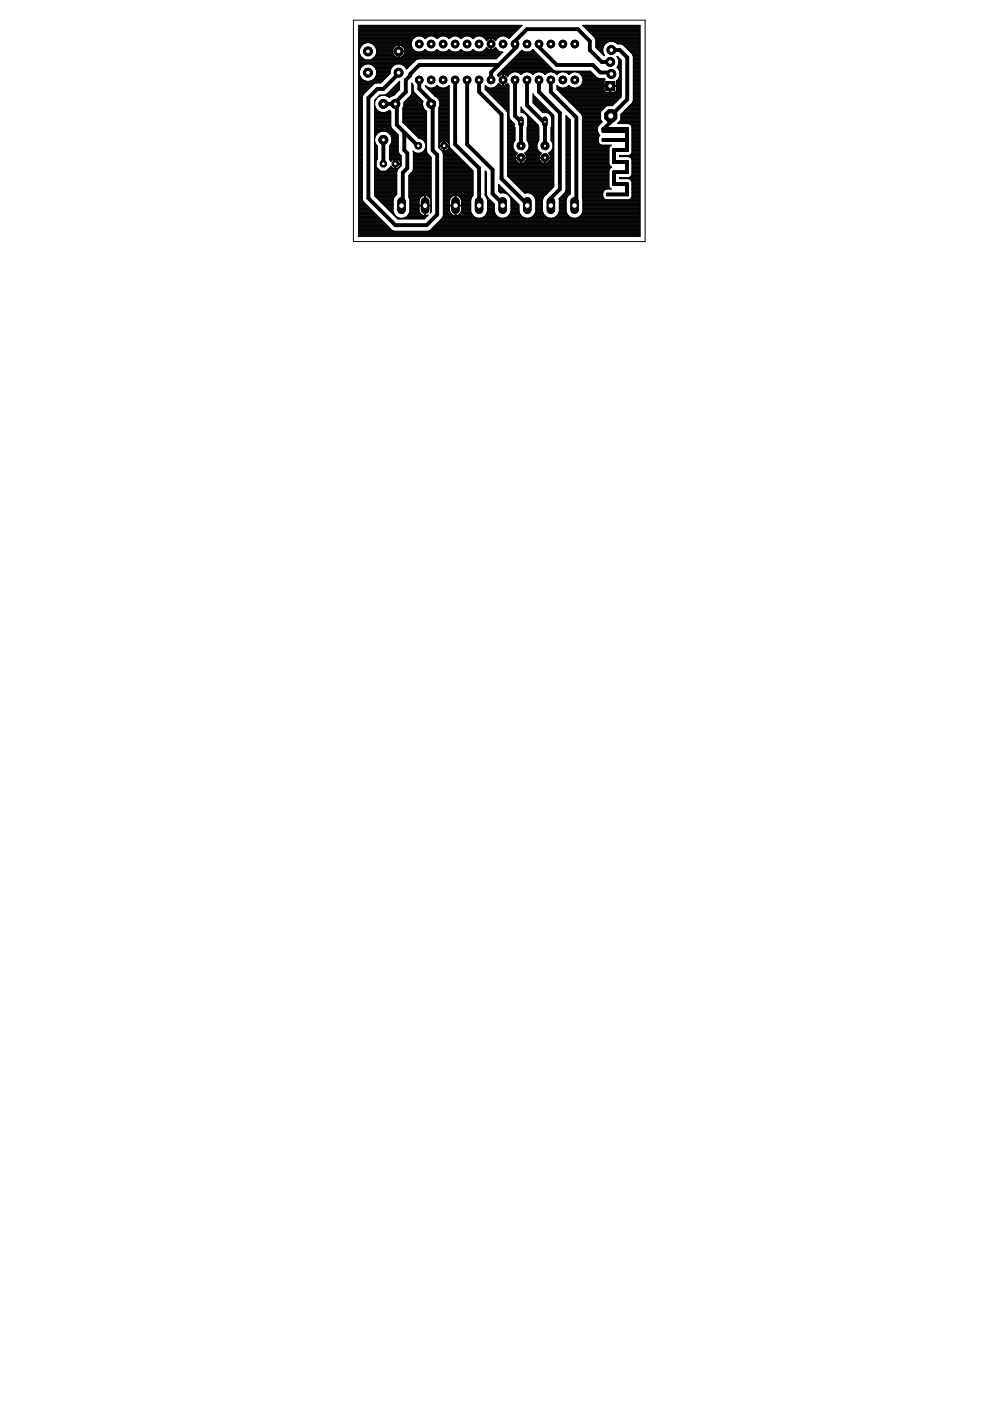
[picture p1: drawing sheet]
<svg xmlns="http://www.w3.org/2000/svg" width="210mm" height="297mm" viewBox="0 0 210 297" stroke-linecap="round" stroke-linejoin="round" font-family="sans-serif">
<circle cx="88.9" cy="17" r=".8" fill="#000" stroke="#000" stroke-width=".21"/>
<circle cx="88.9" cy="17" r=".4" fill="#fff" stroke="#000" stroke-width=".21"/>
<circle cx="91.4" cy="17" r=".8" fill="#000" stroke="#000" stroke-width=".21"/>
<circle cx="91.4" cy="17" r=".4" fill="#fff" stroke="#000" stroke-width=".21"/>
<circle cx="94" cy="17" r=".8" fill="#000" stroke="#000" stroke-width=".21"/>
<circle cx="94" cy="17" r=".4" fill="#fff" stroke="#000" stroke-width=".21"/>
<circle cx="96.5" cy="17" r=".8" fill="#000" stroke="#000" stroke-width=".21"/>
<circle cx="96.5" cy="17" r=".4" fill="#fff" stroke="#000" stroke-width=".21"/>
<circle cx="99" cy="17" r=".8" fill="#000" stroke="#000" stroke-width=".21"/>
<circle cx="99" cy="17" r=".4" fill="#fff" stroke="#000" stroke-width=".21"/>
<circle cx="101.6" cy="17" r=".8" fill="#000" stroke="#000" stroke-width=".21"/>
<circle cx="101.6" cy="17" r=".4" fill="#fff" stroke="#000" stroke-width=".21"/>
<circle cx="104.1" cy="17" r=".8" fill="#000" stroke="#000" stroke-width=".21"/>
<circle cx="104.1" cy="17" r=".4" fill="#fff" stroke="#000" stroke-width=".21"/>
<circle cx="106.7" cy="17" r=".8" fill="#000" stroke="#000" stroke-width=".21"/>
<circle cx="106.7" cy="17" r=".4" fill="#fff" stroke="#000" stroke-width=".21"/>
<circle cx="109.2" cy="17" r=".8" fill="#000" stroke="#000" stroke-width=".21"/>
<circle cx="109.2" cy="17" r=".4" fill="#fff" stroke="#000" stroke-width=".21"/>
<circle cx="111.7" cy="17" r=".8" fill="#000" stroke="#000" stroke-width=".21"/>
<circle cx="111.7" cy="17" r=".4" fill="#fff" stroke="#000" stroke-width=".21"/>
<circle cx="114.3" cy="17" r=".8" fill="#000" stroke="#000" stroke-width=".21"/>
<circle cx="114.3" cy="17" r=".4" fill="#fff" stroke="#000" stroke-width=".21"/>
<circle cx="116.8" cy="17" r=".8" fill="#000" stroke="#000" stroke-width=".21"/>
<circle cx="116.8" cy="17" r=".4" fill="#fff" stroke="#000" stroke-width=".21"/>
<circle cx="119.3" cy="17" r=".8" fill="#000" stroke="#000" stroke-width=".21"/>
<circle cx="119.3" cy="17" r=".4" fill="#fff" stroke="#000" stroke-width=".21"/>
<circle cx="121.9" cy="17" r=".8" fill="#000" stroke="#000" stroke-width=".21"/>
<circle cx="121.9" cy="17" r=".4" fill="#fff" stroke="#000" stroke-width=".21"/>
<circle cx="121.9" cy="9.3" r=".8" fill="#000" stroke="#000" stroke-width=".21"/>
<circle cx="121.9" cy="9.3" r=".4" fill="#fff" stroke="#000" stroke-width=".21"/>
<circle cx="119.3" cy="9.3" r=".8" fill="#000" stroke="#000" stroke-width=".21"/>
<circle cx="119.3" cy="9.3" r=".4" fill="#fff" stroke="#000" stroke-width=".21"/>
<circle cx="116.8" cy="9.3" r=".8" fill="#000" stroke="#000" stroke-width=".21"/>
<circle cx="116.8" cy="9.3" r=".4" fill="#fff" stroke="#000" stroke-width=".21"/>
<circle cx="114.3" cy="9.3" r=".8" fill="#000" stroke="#000" stroke-width=".21"/>
<circle cx="114.3" cy="9.3" r=".4" fill="#fff" stroke="#000" stroke-width=".21"/>
<circle cx="111.7" cy="9.3" r=".8" fill="#000" stroke="#000" stroke-width=".21"/>
<circle cx="111.7" cy="9.3" r=".4" fill="#fff" stroke="#000" stroke-width=".21"/>
<circle cx="109.2" cy="9.3" r=".8" fill="#000" stroke="#000" stroke-width=".21"/>
<circle cx="109.2" cy="9.3" r=".4" fill="#fff" stroke="#000" stroke-width=".21"/>
<circle cx="106.7" cy="9.3" r=".8" fill="#000" stroke="#000" stroke-width=".21"/>
<circle cx="106.7" cy="9.3" r=".4" fill="#fff" stroke="#000" stroke-width=".21"/>
<circle cx="104.1" cy="9.3" r=".8" fill="#000" stroke="#000" stroke-width=".21"/>
<circle cx="104.1" cy="9.3" r=".4" fill="#fff" stroke="#000" stroke-width=".21"/>
<circle cx="101.6" cy="9.3" r=".8" fill="#000" stroke="#000" stroke-width=".21"/>
<circle cx="101.6" cy="9.3" r=".4" fill="#fff" stroke="#000" stroke-width=".21"/>
<circle cx="99" cy="9.3" r=".8" fill="#000" stroke="#000" stroke-width=".21"/>
<circle cx="99" cy="9.3" r=".4" fill="#fff" stroke="#000" stroke-width=".21"/>
<circle cx="96.5" cy="9.3" r=".8" fill="#000" stroke="#000" stroke-width=".21"/>
<circle cx="96.5" cy="9.3" r=".4" fill="#fff" stroke="#000" stroke-width=".21"/>
<circle cx="94" cy="9.3" r=".8" fill="#000" stroke="#000" stroke-width=".21"/>
<circle cx="94" cy="9.3" r=".4" fill="#fff" stroke="#000" stroke-width=".21"/>
<circle cx="91.4" cy="9.3" r=".8" fill="#000" stroke="#000" stroke-width=".21"/>
<circle cx="91.4" cy="9.3" r=".4" fill="#fff" stroke="#000" stroke-width=".21"/>
<circle cx="88.9" cy="9.3" r=".8" fill="#000" stroke="#000" stroke-width=".21"/>
<circle cx="88.9" cy="9.3" r=".4" fill="#fff" stroke="#000" stroke-width=".21"/>
<path d="M115.5 25.3v1.1" fill="none" stroke="#000" stroke-width="1.1"/>
<circle cx="115.5" cy="25.8" r=".3" fill="#fff" stroke="#000" stroke-width=".21"/>
<path d="M110.5 25.3v1.1" fill="none" stroke="#000" stroke-width="1.1"/>
<circle cx="110.5" cy="25.8" r=".3" fill="#fff" stroke="#000" stroke-width=".21"/>
<circle cx="110.5" cy="33.4" r=".83" fill="#000" stroke="#000" stroke-width=".21"/>
<circle cx="110.5" cy="33.4" r=".36" fill="#fff" stroke="#000" stroke-width=".21"/>
<circle cx="110.5" cy="30.9" r=".83" fill="#000" stroke="#000" stroke-width=".21"/>
<circle cx="110.5" cy="30.9" r=".36" fill="#fff" stroke="#000" stroke-width=".21"/>
<circle cx="115.5" cy="33.4" r=".83" fill="#000" stroke="#000" stroke-width=".21"/>
<circle cx="115.5" cy="33.4" r=".36" fill="#fff" stroke="#000" stroke-width=".21"/>
<circle cx="115.5" cy="30.9" r=".83" fill="#000" stroke="#000" stroke-width=".21"/>
<circle cx="115.5" cy="30.9" r=".36" fill="#fff" stroke="#000" stroke-width=".21"/>
<circle cx="83.8" cy="22" r=".93" fill="#000" stroke="#000" stroke-width=".21"/>
<circle cx="83.8" cy="22" r=".44" fill="#fff" stroke="#000" stroke-width=".21"/>
<circle cx="91.4" cy="22" r=".93" fill="#000" stroke="#000" stroke-width=".21"/>
<circle cx="91.4" cy="22" r=".44" fill="#fff" stroke="#000" stroke-width=".21"/>
<path d="M106.6 42.7v1.8" fill="none" stroke="#000" stroke-width="1.8"/>
<circle cx="106.6" cy="43.6" r=".59" fill="#fff" stroke="#000" stroke-width=".21"/>
<path d="M101.6 42.7v1.8" fill="none" stroke="#000" stroke-width="1.8"/>
<circle cx="101.6" cy="43.6" r=".59" fill="#fff" stroke="#000" stroke-width=".21"/>
<path d="M96.6 42.7v1.8" fill="none" stroke="#000" stroke-width="1.8"/>
<circle cx="96.6" cy="43.6" r=".59" fill="#fff" stroke="#000" stroke-width=".21"/>
<path d="M90.1 42.7v1.8" fill="none" stroke="#000" stroke-width="1.8"/>
<circle cx="90.1" cy="43.6" r=".59" fill="#fff" stroke="#000" stroke-width=".21"/>
<path d="M85.1 42.7v1.8" fill="none" stroke="#000" stroke-width="1.8"/>
<circle cx="85.1" cy="43.6" r=".59" fill="#fff" stroke="#000" stroke-width=".21"/>
<circle cx="88.7" cy="30.9" r=".7" fill="#000" stroke="#000" stroke-width=".21"/>
<circle cx="88.7" cy="30.9" r=".4" fill="#fff" stroke="#000" stroke-width=".21"/>
<circle cx="94.2" cy="30.9" r=".7" fill="#000" stroke="#000" stroke-width=".21"/>
<circle cx="94.2" cy="30.9" r=".4" fill="#fff" stroke="#000" stroke-width=".21"/>
<path d="M128.4 17.3h1.9v1.9h-1.9z" fill="#000" stroke="#000" stroke-width=".21"/>
<circle cx="129.4" cy="18.2" r=".51" fill="#fff" stroke="#000" stroke-width=".21"/>
<circle cx="129.6" cy="15.7" r=".93" fill="#000" stroke="#000" stroke-width=".21"/>
<circle cx="129.6" cy="15.7" r=".51" fill="#fff" stroke="#000" stroke-width=".21"/>
<circle cx="129.4" cy="13.1" r=".93" fill="#000" stroke="#000" stroke-width=".21"/>
<circle cx="129.4" cy="13.1" r=".51" fill="#fff" stroke="#000" stroke-width=".21"/>
<circle cx="129.6" cy="10.6" r=".93" fill="#000" stroke="#000" stroke-width=".21"/>
<circle cx="129.6" cy="10.6" r=".51" fill="#fff" stroke="#000" stroke-width=".21"/>
<circle cx="129.5" cy="24.6" r="1.38" fill="#000" stroke="#000" stroke-width=".21"/>
<circle cx="129.5" cy="24.6" r=".66" fill="#fff" stroke="#000" stroke-width=".21"/>
<circle cx="81.3" cy="22" r=".93" fill="#000" stroke="#000" stroke-width=".21"/>
<circle cx="81.3" cy="22" r=".44" fill="#fff" stroke="#000" stroke-width=".21"/>
<circle cx="81.3" cy="29.7" r=".93" fill="#000" stroke="#000" stroke-width=".21"/>
<circle cx="81.3" cy="29.7" r=".44" fill="#fff" stroke="#000" stroke-width=".21"/>
<circle cx="81.3" cy="34.7" r=".71" fill="#000" stroke="#000" stroke-width=".21"/>
<circle cx="81.3" cy="34.7" r=".4" fill="#fff" stroke="#000" stroke-width=".21"/>
<circle cx="83.8" cy="34.7" r=".71" fill="#000" stroke="#000" stroke-width=".21"/>
<circle cx="83.8" cy="34.7" r=".4" fill="#fff" stroke="#000" stroke-width=".21"/>
<path d="M121.8 42.7v1.8" fill="none" stroke="#000" stroke-width="1.8"/>
<circle cx="121.8" cy="43.6" r=".59" fill="#fff" stroke="#000" stroke-width=".21"/>
<path d="M116.8 42.7v1.8" fill="none" stroke="#000" stroke-width="1.8"/>
<circle cx="116.8" cy="43.6" r=".59" fill="#fff" stroke="#000" stroke-width=".21"/>
<path d="M111.8 42.7v1.8" fill="none" stroke="#000" stroke-width="1.8"/>
<circle cx="111.8" cy="43.6" r=".59" fill="#fff" stroke="#000" stroke-width=".21"/>
<circle cx="84.5" cy="15.4" r=".93" fill="#000" stroke="#000" stroke-width=".21"/>
<circle cx="84.5" cy="15.4" r=".51" fill="#fff" stroke="#000" stroke-width=".21"/>
<circle cx="78" cy="15.4" r=".93" fill="#000" stroke="#000" stroke-width=".21"/>
<circle cx="78" cy="15.4" r=".51" fill="#fff" stroke="#000" stroke-width=".21"/>
<circle cx="84.5" cy="10.9" r=".93" fill="#000" stroke="#000" stroke-width=".21"/>
<circle cx="84.5" cy="10.9" r=".51" fill="#fff" stroke="#000" stroke-width=".21"/>
<circle cx="78" cy="10.9" r=".93" fill="#000" stroke="#000" stroke-width=".21"/>
<circle cx="78" cy="10.9" r=".51" fill="#fff" stroke="#000" stroke-width=".21"/>
<g fill="none" stroke="#000" stroke-width=".21">
<path d="M76 18.6h2.4M76 15.3h.2M76 15.7h.2M76 11h.2M76 15h.2M76 18.3h2.8M76 9.2h1.2M76 12.5h1.1M76 13.6h11.3M76 12.7h12.1M76 17.2h1.6M76 10.8h.2"/>
<path d="M76 20h1.1M76 19.9h1.2M76 19.7h1.3M76 19.6h1.4M76 19.5h1.6M76 19.4h1.7M76 19.2h1.8M76 19.1h1.9M76 19h2M76 18.9h2.1M76 18.8h2.3M76 18.5h2.5"/>
<path d="M76 18.4h2.6M76 18.2h2.9M76 18h3M76 17.9h3.1M76 17.8h3.2M76 17.7h3.5M76 17.4h4.9M76 17.3h5M76 17.1h1.3M76 17h1M76 16.8h.9M76 16.7h.8"/>
<path d="M76 16.6h.6M76 16.5h.5M76 16.4h.4M76 16.2h.4M76 16.1h.3M76 16h.3M76 15.9h.2M76 15.6h.2M76 15.5h.2M76 15.4h.2M76 15.2h.2M76 14.9h.3"/>
<path d="M76 14.8h.3M76 14.7h.3M76 14.5h.4M76 14.4h.5M76 14.3h.5M76 14.2h.7M76 14.1h.8M76 13.9h.9M76 13.8h1.1M76 13.7h1.4M76 13.5h11.4M76 13.3h11.5"/>
<path d="M76 13.2h11.6M76 13.1h11.7M76 13h11.9M76 12.9h12M76 12.6h1.4M76 12.4h.9M76 12.3h.8M76 12.1h.7M76 12h.6M76 11.9h.5M76 11.8h.4M76 11.7h.4"/>
<path d="M76 11.5h.3M76 11.4h.3M76 11.3h.2M76 11.2h.2M76 10.9h.2M76 10.7h.2M76 10.6h.2M76 10.5h.2M76 10.3h.3M76 10.2h.3M76 10.1h.4M76 10h.4"/>
<path d="M76 9.8h.5M76 9.7h.6M76 9.6h.7M76 9.5h.9M76 9.4h1M76 9.1h1.5M76 9h11.2M76 8.9h11.2M76 8.8h11.3M76 8.6h11.3M76 8.5h11.4M76 8.4h11.4"/>
<path d="M76 8.3h11.5M76 8.2h11.7M76 8h11.8M76 7.9h11.9M76 7.8h12.2M76 7.7h12.5M76 7.6h32.5M76 7.4h32.6M76 7.3h32.8M76 7.2h32.9M76 7.1h33M76 7h33.1"/>
<path d="M76 6.8h33.2M76 6.7h33.4M76 6.6h33.5M76 6.5h33.6M76 6.3h33.7M76 6.2h33.8M76 6.1h34M76 6h34.1M76 5.9h34.2M76 5.8h34.3M76 5.6h34.4M76 5.5h34.6"/>
<path d="M76 5.4h34.7M76.2 15v.8M76.2 15.8l.3 .6 .5 .6M76.5 9.9a1.86 1.86 0 0 1 3.1 0M76.5 9.9a1.86 1.86 0 0 0 1.2 2.8M77 17l.7 .2h.7l.7-.2M77.7 13.6l-.7 .3-.5 .5-.3 .6M78.4 13.6a1.84 1.84 0 0 1 1.5 2.2M78.5 17.2h2.6M78.5 9.1h8.7M78.6 12.6h9.7M78.7 13.7h5.2"/>
<path d="M78.8 17.1h2.4M78.8 9.2h8.4M79 13.8h4.6M79.1 17h2.2M79.1 9.4h8.1M79.1 12.4h26.2M79.1 13.9h4.3M79.2 16.8h2.3M79.2 9.5h8M79.2 12.3h26.2M79.3 14.1h4M79.3 16.7h2.3"/>
<path d="M79.3 9.6h4.9M79.4 12.1h4.7M79.4 14.2h3.8M79.4 16.6h2.3M79.4 9.7h4.5M79.5 12h4.3M79.5 14.3h3.5M79.5 16.5h2.3M79.6 9.8h4.1M79.6 9.9a1.86 1.86 0 0 1-1.2 2.8M79.6 11.9h4.1M79.6 16.4h2.4"/>
<path d="M79.6 14.4h3.4M79.6 11.8h3.9M79.6 10h4M79.7 14.5h3.2M79.7 16.2h2.4M79.7 10.1h3.8M79.7 14.7h3.1M79.7 11.7h3.7M79.7 16.1h2.5M79.7 10.2h3.7M79.7 11.5h3.7M79.8 17.6l-.5 .2-2.3 2.2-.2 .5v21.8"/>
<path d="M79.8 16h2.5M79.8 14.8h3M79.8 10.3h3.5M79.8 14.9h3M79.8 11.4h3.5M79.8 15.9h2.6M79.8 10.5h3.5M79.8 15h2.9M79.8 11.3h3.5M79.9 15.3h2.8M79.9 15.7h2.6M79.9 11h3.3"/>
<path d="M79.9 15.8l-.3 .6-.5 .6M79.9 10.8h8.1M79.9 15.6h2.8M79.9 15.5h2.8M79.9 15.4h2.8M79.9 15.2h2.8M79.9 11.2h3.3M79.9 10.9h4.6M79.9 10.7h3.3M79.9 10.6h3.3M82 20h1.7M82 20l-.5 .2h-1l-1.1 1.1"/>
<path d="M82.1 19.9h1.7M82.2 19.7h1.8M82.4 19.6h1.7M82.4 19.6l-.4 .4M82.5 19.5h1.7M82.6 19.4h1.7M82.7 15v.6l-2 2h-4.7M82.7 19.2h1.8M82.8 19.1h1.8M83 19h1.7M83.1 18.9h1.6M83.2 10.8h.1"/>
<path d="M83.2 11h2.7l-.1 .2M83.2 11v.2M83.2 18.8h1.5M83.2 11.2l.1 .2M83.3 18.6h1.4M83.3 11.4l.1 .2M83.4 10.2l-.2 .6M83.4 11.6l.1 .1M83.4 18.5h1.3M83.5 11.7l.2 .2M83.6 18.4h1.1M83.7 9.9l-.3 .3"/>
<path d="M83.7 11.9l.7 .3M83.7 18.3h1M83.8 18.2h.9M83.9 18h.8M84.1 17.9h.6M84.2 13.6l-.7 .3-.5 .5-.3 .6M84.2 17.8h.5M84.2 9.6l-.5 .3M84.3 17.7h.4M84.4 17.6h.3M84.4 9.6h.1M84.4 9.6h-.2"/>
<path d="M84.4 12.2h.1M84.5 9.6v2.6M84.5 11h.1M84.5 12.1h.1M84.5 12h.1M84.5 11.9h.1M84.5 11.8h.1M84.5 11.7h.1M84.5 11.5h.1M84.5 11.4h.1M84.5 11.3h.1M84.5 11.2h.1"/>
<path d="M84.5 10.7h.1M84.5 10.6h.1M84.5 10.5h.1M84.5 10.3h.1M84.5 10.2h.1M84.5 10.1h.1M84.5 10h.1M84.5 9.8h.1M84.5 9.7h.1M84.5 9.6h.1M84.5 17.4h.2M84.6 10.9h3.7"/>
<path d="M84.6 17.3h.1M84.7 17.2l-2.3 2.4M84.7 17.2l.1 .1M84.7 17.2v1.8l-1.2 1.2M84.8 9.6h-.2v2.6l.6-.2M84.8 9.6l.9 .6M84.8 9.6h2.4M85 12.1h20.5M85.2 9.7h2M85.2 13.7h1.9M85.2 12h20.4M85.3 9.8h1.9"/>
<path d="M85.4 11.9l-.2 .1M85.4 11.9h20.4M85.5 13.8h1.5M85.5 10h1.8M85.5 11.8h20.4M85.6 10.1h1.8M85.6 11.7h20.4M85.6 13.9h1.3M85.7 11.6l-.3 .3M85.7 10.2l.2 .6M85.7 10.2h1.7M85.7 11.5h20.4"/>
<path d="M85.7 10.3h1.8M85.7 11.4v.2M85.7 11.4h20.5M85.8 14.1h1M85.8 10.5h1.8M85.8 11.3h20.6M85.8 11.2l-.1 .2M85.8 11.2h20.7M85.8 10.6h1.9M85.8 11h20.8l-1.4 1.5h-26.3M85.8 10.7h2M85.9 10.8h.1"/>
<path d="M85.9 14.2h.8M86 14.3h.5M86.1 14.4h.3M86.1 14.5h.2M87.2 9a1.72 1.72 0 0 0 1.4 2M87.2 20h1M87.3 19.9h.8M87.3 17.6v2.1l-.2 .5-1.5 1.5v.7M87.3 17.6l.1 .3M87.3 18.6h.3M87.3 18.3h.3M87.3 19.7h.6"/>
<path d="M87.3 19.6h.5M87.3 19.5h.5M87.3 19.4h.4M87.3 19.2h.4M87.3 19.1h.3M87.3 19h.3M87.3 18.9h.3M87.3 18.8h.3M87.3 18.5h.3M87.3 18.4h.3M87.3 18.2h.3M87.3 18h.3"/>
<path d="M87.3 17.9h.2M87.3 17.8h.1M87.3 17.7h.1M87.4 17.9l.2 .2v1l.2 .5M87.8 19.6l1.9 1.9-.1 .2M88.6 12.5l-.4 .2-2 1.9-.6-.7-.7-.3M89.2 11l.7-.2 .2-.3 1 .5M89.3 7.7h1.7M89.5 10.9h1.3M89.6 7.8h1.1M89.8 10.8h.7M89.9 7.9h.5"/>
<path d="M89.9 10.7h.5M90 8h.3M90.1 10.6h.2M90.1 8.2h.1M90.2 18.3h.2M90.2 18.2h.1M90.3 18.4h.2M90.4 18.5h.4M90.5 18.4l-.3-.3v.2l2.8 2.7 .3 .7M90.5 18.4l.6 .2M90.5 18.6h4.7M90.6 18.8h4.6"/>
<path d="M90.7 18.9h4.5M90.9 19h4.3M91 19.1h4.2M91.1 19.2h4.1M91.2 19.4h4M91.4 19.5h3.8M91.5 19.6h3.7M91.6 19.7h3.6M91.7 19.9h3.5M91.8 11l.6-.2 .3-.3 .9 .5M91.8 20h3.4M91.8 7.7h1.7"/>
<path d="M92 10.9h1.4M92.1 18.5h1.2M92.1 7.8h1.2M92.3 10.8h.8M92.4 18.4h.6M92.4 7.9a1.68 1.68 0 0 0-2.3 .3 1.7 1.7 0 0 0-1.7-.5 1.7 1.7 0 0 0-1.2 1.3M92.4 7.9l.3 .3a1.68 1.68 0 0 1 2.2-.3M92.4 18.4l-.6 .2M92.4 18.4l.3-.3 .3 .3M92.4 7.9h.6M92.5 10.7h.4M92.5 18.3h.4"/>
<path d="M92.5 8h.4M92.6 10.6h.2M92.6 18.2h.2M92.6 8.2h.2M93 18.4l.6 .2M94.3 11l.6-.2 .3-.3 1 .5M94.4 7.7h1.7M94.6 10.9h1.3M94.6 18.5h.6M94.7 7.8h1.1M94.9 10.8h.7M94.9 18.4h.3"/>
<path d="M94.9 7.9l.3 .3a1.68 1.68 0 0 1 2.3-.3M94.9 18.4l-.6 .2M94.9 18.4l.3-.3v12.5M95 7.9h.5M95 10.7h.4M95 18.3h.2M95.1 8h.3M95.1 10.6h.2M95.2 18.2h.1M95.2 8.2h.1M96.8 11l.7-.2 .3-.3 .9 .5M96.9 7.7h1.7"/>
<path d="M97.1 10.9h1.3M97.2 7.8h1.1M97.4 10.8h.7M97.5 7.9l.3 .3 .3-.3M97.5 7.9h.6M97.6 10.7h.4M97.6 8h.3M97.7 10.6h.2M97.7 8.2h.1M98.1 7.9l.6-.3h.7l.6 .3M99.4 11l.6-.2 .3-.3 .9 .5M99.5 7.7h1.7"/>
<path d="M99.7 10.9h1.3M99.8 7.8h1.1M99.9 10.8h.8M100 7.9l.3 .3 .3-.3M100 7.9h.6M100.1 10.7h.4M100.1 8h.4M100.2 10.6h.2M100.3 8.2h.1M100.6 7.9l.6-.3h.7l.7 .3M102 7.7h4.2M102.2 10.9h3.8"/>
<path d="M102.3 7.8h3.6M102.5 10.8h3.2M102.6 7.9l.5 .8M102.6 7.9h3.1M102.6 10.7h3M102.7 8h2.9M102.8 10.6h2.7M102.8 8.2h1.2M102.9 18.6h5M102.9 18.3h.1M102.9 18.9h5M102.9 18.8h5"/>
<path d="M102.9 18.5h.6M102.9 18.4h.3M102.9 18.2h.1M102.9 10.5h.8M102.9 19h5M102.9 8.3h.7M103 10.3h.4M103 19.1h4.9M103 8.4h.4M103.1 10.2h.2M103.1 8.5h.2M103.1 10.1h.1"/>
<path d="M103.1 8.6h.1M103.1 18.4l-.2-.3v.9l4.5 4.5 .2 .5v13.4l3.7 3.6 .9-.1 .6 .3M103.1 18.4l.7 .2M103.2 19.2h4.7M103.3 19.4h4.6M103.3 8.4l-.2 .3M103.4 19.5h4.5M103.5 19.6h4.4M103.7 10.5l-.6-.5-.5 .8-.7 .2M103.7 10.5h.3M103.7 19.7h4.2M103.8 19.9h4.1"/>
<path d="M103.9 20h4M104 8.1v1.1l.2 .1v-1.2M104 10.5v-1.1h.2v1.1M104 8.1l.1 .1M104 8.1l-.7 .3M104 10.5l.1 .1M104 10.5h.2M104 10.3h.2M104 10.2h.2M104 10.1h.2M104 10h.2M104 9.8h.2"/>
<path d="M104 9.7h.2M104 9.6h.2M104 9.5h.2M104 9.1h.2M104 9h.2M104 8.9h.2M104 8.8h.2M104 8.6h.2M104 8.5h.2M104 8.4h.2M104 8.3h.2M104 8.2h.2"/>
<path d="M104.2 8.1l.5 .2 .4 .4M104.2 8.1v.1M104.2 10.5v.1M104.3 8.2h1.1M104.6 10.5h.8M104.6 10.5h-.4M104.6 10.5l.5-.5 .6 .8 .6 .2M104.7 8.3h.6M104.8 18.5h3.1M104.8 10.3h.4M104.9 8.4h.3M104.9 10.2h.3"/>
<path d="M105 8.5h.2M105.1 10.1h.1M105.1 18.4l-.6 .2M105.1 18.4h2.8M105.1 8.6h.1M105.2 18.3h2.7M105.3 18.2h2.6M105.4 18h.8M105.5 15.9l.1 .1M105.5 15.9h.7M105.6 17.9l-.5 .5M105.6 15.7h2.4"/>
<path d="M105.6 17.9h.4M105.6 16h.4M105.6 17.8h.2M105.6 16.1h.2M105.7 17.7h.1M105.7 16.2h.1M105.7 17.6l-.1 .3M105.7 17.6l.3 .4 .6 .1v-1.1h.1v1.1l.6-.1 .3-.4M105.7 7.9a1.67 1.67 0 0 1 2.2 .3M105.7 7.9l-.6 .8M105.7 15.6h2.4M105.8 15.5h2.4"/>
<path d="M105.9 15.4h2.6M106 15.3h19.3M106.2 15.2h19M106.2 15.9l-.5 .4-.1-.3M106.3 15l-.8 .9M106.3 15v.1M106.3 15h11.4M106.4 14.9h11M106.5 14.8h10.7M106.6 15.8l-.4 .1M106.6 15.8v1.1h.1v-1.1M106.6 17.6h.1"/>
<path d="M106.6 17.2h.1M106.6 18h.1M106.6 17.9h.1M106.6 17.8h.1M106.6 17.7h.1M106.6 17.4h.1M106.6 17.3h.1M106.6 17.1h.1M106.6 16.8h.1M106.6 16.7h.1M106.6 16.6h.1M106.6 16.5h.1"/>
<path d="M106.6 16.4h.1M106.6 16.2h.1M106.6 16.1h.1M106.6 16h.1M106.6 15.9h.1M106.6 14.7l-.3 .3M106.6 14.7h.1M106.7 14.7h10.4M106.7 15.8l.6 .1 .3 .4 .2-.3M106.8 14.5h10.2M106.9 14.4h10M107 14.3h9.8"/>
<path d="M107.1 7.7h1.3M107.1 14.2h9.5M107.1 18h.8M107.2 15.9h.7M107.3 14.1h9.2M107.4 17.9h.4M107.4 16h.4M107.4 13.9h9M107.4 7.8h.9M107.5 13.8h8.8M107.5 17.8h.2M107.5 16.1h.2"/>
<path d="M107.6 17.7h.1M107.6 16.2h.1M107.6 13.7h8.6M107.6 17.6l.2 .3M107.6 7.9h.6M107.7 13.6h8.3M107.8 17.9l.1 .2v6.7M107.8 8h.2M107.9 13.5h8M107.9 8.2l2.8-2.8h-34.7v44.7h59.7v-44.7h-12.2l2.7 2.6 .1 .4v1.7M107.9 8.2h.1M108 13.3h7.8"/>
<path d="M108.1 13.2h7.6M108.2 15.5l-.4 .5M108.2 13.1h7.4M108.3 13h7.1M108.5 12.9h6.8M108.6 12.7h6.6M108.7 12.6h6.4M108.8 12.5h6.2M108.9 15.3l-.7 .2M108.9 12.4h6M109.1 12.3h5.6M109.2 12.1h5.4"/>
<path d="M109.3 12h5.2M109.4 11.9h5M109.5 15.3l.7 .2M109.5 11.8h4.7M109.7 11.7h4.4M109.8 11.5h4.2M109.9 15.4h1.2M109.9 11.4h4M110 11.3h3.7M110.2 15.5l.3 .3 .3-.3M110.2 15.5h.6M110.2 11.2h3.4"/>
<path d="M110.2 11.1l-3.6 3.6M110.2 11.1h.1M110.3 11h3.2M110.3 15.6h.4M110.4 15.7h.1M110.4 10.9h.7M110.5 10.8h.3M110.6 10.7l-.4 .4M110.6 10.7l.8 .3M110.6 10.7h.1M111.4 15.3l-.6 .2M112.1 15.3l.6 .2"/>
<path d="M112.3 10.9h1.1M112.4 15.4h1.2M112.6 10.8h.7M112.7 15.5l.3 .3 .3-.3M112.7 15.5h.6M112.8 10.7h.4M112.8 15.6h.4M112.9 10.6h.2M112.9 15.7h.2M113 20h.1M113.2 10.7l-.2-.2-.9 .5M113.2 10.7l3.8 3.8"/>
<path d="M113.9 15.3l-.6 .2M114.6 15.3l.6 .2M114.9 15.4h1.2M115.2 15.5l.3 .3 .3-.3M115.2 15.5h.6M115.4 15.6h.3M115.5 15.7h.1M116.5 15.3l-.7 .2M117 14.5l.8 .6h7.4l1 1a2.03 2.03 0 0 0 1.9 .6M117.1 15.3l.7 .2M117.5 15.4h1.2M117.8 15.5l.3 .3 .3-.3"/>
<path d="M117.8 15.5h.6M117.9 15.6h.4M118 15.7h.2M118.1 18.6h10M118.1 18.3h.2M118.1 18.9h10M118.1 18.8h10M118.1 18.5h.6M118.1 18.4h.3M118.1 18.2h.1M118.2 19h9.9M118.3 19.1h9.8"/>
<path d="M118.4 19.2h9.7M118.5 19.4h9.6M118.6 19.5h9.6M118.7 19.6h13M118.9 19.7h12.8M119 18.6l-.9-.5v.9l5.2 5.2M119 15.3l-.6 .2M119 19.9h12.7M119.1 20h12.6M119.7 15.3l.9 .5 .3-.3M120 18.5h1.2M120 15.4h1.2"/>
<path d="M120.3 18.4h.6M120.3 15.5h.6M120.4 18.3h.4M120.4 15.6h.4M120.5 15.7h.2M120.5 18.2h.2M120.9 18.4l-.3-.3-.9 .5M120.9 18.4l.6 .2M121.5 15.3l-.6 .2M122.2 15.3l.7 .2 .4 .5M122.5 18.5h5.6M122.6 15.4h2.9"/>
<path d="M122.8 18.4h5.3M122.8 15.5h2.8M123 18.3h8.7M123 15.6h2.7M123.1 15.7h2.7M123.1 18.2h6.2M123.2 18h4.9M123.2 15.9h2.7M123.3 16l.3 .6v.7l-.3 .6M123.3 17.9l-.4 .5-.7 .2M123.3 17.9h4.8M123.3 16h2.8"/>
<path d="M123.4 17.8h4.7M123.4 16.1h2.8M123.4 17.7h4.7M123.4 16.2h2.9M123.5 17.6h4.6M123.5 16.4h2.9M123.5 17.4h4.6M123.5 16.5h3.1M123.6 17.3h4.5M123.6 16.6h3.3M123.6 5.4h12.1M123.6 17.2h4.5"/>
<path d="M123.6 17.1h4.5M123.6 17h4.6M123.6 16.8h4.6M123.6 16.7h4.5M123.7 5.5h12M123.8 5.6h11.9M123.9 5.8h11.8M124.1 5.9h11.6M124.2 6h11.5M124.3 6.1h11.4M124.4 6.2h11.3M124.5 6.3h11.2"/>
<path d="M124.7 6.5h11M124.8 6.6h10.9M124.9 6.7h10.8M125 6.8h10.7M125.1 7h10.6M125.2 7.1h10.5M125.4 7.2h10.3M125.5 7.3h10.2M125.6 7.4h10.1M125.7 7.6h10M125.9 7.7h9.8M126 7.8h9.7"/>
<path d="M126.1 7.9h9.6M126.2 8h9.5M126.2 8.2h9.5M126.3 8.3h9.4M126.3 8.4h9.4M126.3 10.1l1.8 1.7 .1-.1M126.3 9.2h2.1M126.3 10h1.6M126.3 9.8h1.7M126.3 9.7h1.7M126.3 9.6h1.8M126.3 9.5h1.9"/>
<path d="M126.3 9.4h2M126.3 9.1h2.2M126.3 9h2.4M126.3 8.9h2.7M126.3 8.8h9.4M126.3 8.6h9.4M126.3 8.5h9.4M126.4 10.1h1.5M126.5 10.2h1.3M126.6 10.3h1.2M126.7 10.5h1.1M126.9 10.6h.9"/>
<path d="M127 10.7h.8M127.1 10.8h.7M127.2 10.9h.6M127.3 11h.5M127.4 11.2h.5M127.6 11.3h.3M127.7 11.4h.3M127.8 11.5h.2M127.9 11.7h.2M128.1 17.2v.9h1.2v1.4h-1l-.2-.3M128.1 18.3v.9M128.1 11.8h.1"/>
<path d="M128.1 16.7l.2 .2-.2 .2M128.1 9.6l-.3 .6v.8l.3 .6M128.1 9.6a1.81 1.81 0 0 1 2.8-.3h.8l.4 .2 2 2 .2 .4v9.4l-.2 .5-2.4 2.4v1.3l-.8 .7h2.4l.3 .2M128.1 11.6l.1 .1M128.1 17.1v.1M129.3 18.6h.2M129.3 19.5h.2M129.3 19.4h.2M129.3 19.2h.2M129.3 19.1h.2M129.3 19h.2M129.3 18.9h.2"/>
<path d="M129.3 18.8h.2M129.3 18.5h.2M129.3 18.4h.2M129.5 18.2h2.2M130.2 8.9h5.5M130.5 19.5h1.2M130.5 9h5.2M130.6 19.4h1.1M130.7 18.6h1M130.7 18.3v.9M130.7 17.6h1M130.7 19.2h1"/>
<path d="M130.7 19.1h1M130.7 19h1M130.7 18.9h1M130.7 18.8h1M130.7 18.5h1M130.7 18.4h1M130.7 18h1M130.7 17.9h1M130.7 17.8h1M130.7 17.7h1M130.7 17.4h1M130.7 17.3h1"/>
<path d="M130.7 17.2h1M130.7 9.1h5M130.8 14.3a1.82 1.82 0 0 1 .4 2.4M130.8 17.1h.9M130.8 9.2h4.9M130.8 14.3h.9M130.8 12h.2M130.9 14.2l-.1 .1M130.9 14.2h.8M130.9 17h.8M130.9 12.1h.2M131 14.4h.7"/>
<path d="M131 14.1h.7M131 12.3h.2M131 13.9h.7M131 12.4h.3M131.1 16.8h.6M131.1 14.5h.6M131.1 13.8h.6M131.1 12.5h.4M131.1 13.7h.6M131.1 12.6h.5M131.2 16.7l-.5 .5v.9h-1.2v1.4h1l.2-.3M131.2 13.6h.5"/>
<path d="M131.2 12.7h.5M131.2 16.7h.5M131.2 14.7h.5M131.2 13.5h.5M131.2 13.3h.5M131.2 13.2h.5M131.2 13.1h.5M131.2 13h.5M131.2 12.9h.5M131.2 16.6h.5M131.2 14.8h.5M131.3 16.5h.4"/>
<path d="M131.3 14.9h.4M131.3 16.4h.4M131.3 15h.4M131.4 16.2h.3M131.4 15.2h.3M131.4 15.3h.3M131.4 16.1h.3M131.4 15.7h.3M131.4 16h.3M131.4 15.9h.3M131.4 15.6h.3M131.4 15.5h.3"/>
<path d="M131.4 15.4h.3M131.7 12.7l-.9-.7a1.81 1.81 0 0 1 .1 2.2M131.7 12.7v7.9l-1.9 1.8h-1.2l-1.3 1.3M131.8 9.4h3.9M132.1 9.5h3.6M132.2 9.6h3.5M132.4 9.7h3.3M132.5 9.8h3.2M132.6 10h3.1M132.7 10.1h3M132.8 10.2h2.9M132.9 10.3h2.8"/>
<path d="M133.1 10.5h2.6M133.2 10.6h2.5M133.3 10.7h2.4M133.4 10.8h2.3M133.6 10.9h2.1M133.7 11h2M133.8 11.2h1.9M133.9 11.3h1.8M134 11.4h1.7M134.1 11.5h1.6M134.2 11.7h1.5M134.2 11.8h1.5"/>
<path d="M134.3 11.9h1.4M134.3 18.6h1.4M134.3 15.3h1.4M134.3 15.7h1.4M134.3 15h1.4M134.3 18.3h1.4M134.3 12.5h1.4M134.3 13.6h1.4M134.3 17.6h1.4M134.3 12.7h1.4M134.3 17.2h1.4M134.3 20h1.4"/>
<path d="M134.3 19.9h1.4M134.3 19.7h1.4M134.3 19.6h1.4M134.3 19.5h1.4M134.3 19.4h1.4M134.3 19.2h1.4M134.3 19.1h1.4M134.3 19h1.4M134.3 18.9h1.4M134.3 18.8h1.4M134.3 18.5h1.4M134.3 18.4h1.4"/>
<path d="M134.3 18.2h1.4M134.3 18h1.4M134.3 17.9h1.4M134.3 17.8h1.4M134.3 17.7h1.4M134.3 17.4h1.4M134.3 17.3h1.4M134.3 17.1h1.4M134.3 17h1.4M134.3 16.8h1.4M134.3 16.7h1.4M134.3 16.6h1.4"/>
<path d="M134.3 16.5h1.4M134.3 16.4h1.4M134.3 16.2h1.4M134.3 16.1h1.4M134.3 16h1.4M134.3 15.9h1.4M134.3 15.6h1.4M134.3 15.5h1.4M134.3 15.4h1.4M134.3 15.2h1.4M134.3 14.9h1.4M134.3 14.8h1.4"/>
<path d="M134.3 14.7h1.4M134.3 14.5h1.4M134.3 14.4h1.4M134.3 14.3h1.4M134.3 14.2h1.4M134.3 14.1h1.4M134.3 13.9h1.4M134.3 13.8h1.4M134.3 13.7h1.4M134.3 13.5h1.4M134.3 13.3h1.4M134.3 13.2h1.4"/>
<path d="M134.3 13.1h1.4M134.3 13h1.4M134.3 12.9h1.4M134.3 12.6h1.4M134.3 12.4h1.4M134.3 12.3h1.4M134.3 12.1h1.4M134.3 12h1.4M76 27.1h.8M76 34.1h.8M76 38.8h.8M76 36.2h.8"/>
<path d="M76 40h.8M76 39.9h.8M76 39.7h.8M76 39.6h.8M76 39.5h.8M76 39.4h.8M76 39.2h.8M76 39.1h.8M76 39h.8M76 38.9h.8M76 38.7h.8M76 38.5h.8"/>
<path d="M76 38.4h.8M76 38.3h.8M76 38.2h.8M76 38.1h.8M76 37.9h.8M76 37.8h.8M76 37.7h.8M76 37.6h.8M76 37.4h.8M76 37.3h.8M76 37.2h.8M76 37.1h.8"/>
<path d="M76 37h.8M76 36.9h.8M76 36.7h.8M76 36.6h.8M76 36.5h.8M76 36.4h.8M76 36.1h.8M76 36h.8M76 35.9h.8M76 35.8h.8M76 35.6h.8M76 35.5h.8"/>
<path d="M76 35.4h.8M76 35.3h.8M76 35.2h.8M76 35h.8M76 34.9h.8M76 34.8h.8M76 34.7h.8M76 34.5h.8M76 34.4h.8M76 34.3h.8M76 34.2h.8M76 34h.8"/>
<path d="M76 33.8h.8M76 33.7h.8M76 33.6h.8M76 33.5h.8M76 33.3h.8M76 33.2h.8M76 33.1h.8M76 33h.8M76 32.9h.8M76 32.7h.8M76 32.6h.8M76 32.5h.8"/>
<path d="M76 32.4h.8M76 32.3h.8M76 32.2h.8M76 32h.8M76 31.9h.8M76 31.8h.8M76 31.7h.8M76 31.5h.8M76 31.4h.8M76 31.3h.8M76 31.2h.8M76 31.1h.8"/>
<path d="M76 30.9h.8M76 30.8h.8M76 30.7h.8M76 30.6h.8M76 30.5h.8M76 30.3h.8M76 30.2h.8M76 30.1h.8M76 30h.8M76 29.8h.8M76 29.7h.8M76 29.6h.8"/>
<path d="M76 29.5h.8M76 29.4h.8M76 29.3h.8M76 29.1h.8M76 29h.8M76 28.9h.8M76 28.8h.8M76 28.6h.8M76 28.5h.8M76 28.4h.8M76 28.3h.8M76 28.2h.8"/>
<path d="M76 28h.8M76 27.9h.8M76 27.8h.8M76 27.7h.8M76 27.6h.8M76 27.5h.8M76 27.3h.8M76 27.2h.8M76 20.2h.9M76 23.8h.8M76 27h.8M76 26.8h.8"/>
<path d="M76 26.7h.8M76 26.6h.8M76 26.5h.8M76 26.4h.8M76 26.2h.8M76 26.1h.8M76 26h.8M76 25.9h.8M76 25.8h.8M76 25.6h.8M76 25.5h.8M76 25.4h.8"/>
<path d="M76 25.3h.8M76 25.1h.8M76 25h.8M76 24.9h.8M76 24.8h.8M76 24.7h.8M76 24.6h.8M76 24.4h.8M76 24.3h.8M76 24.2h.8M76 24.1h.8M76 23.9h.8"/>
<path d="M76 23.7h.8M76 23.6h.8M76 23.5h.8M76 23.3h.8M76 23.2h.8M76 23.1h.8M76 23h.8M76 22.9h.8M76 22.7h.8M76 22.6h.8M76 22.5h.8M76 22.4h.8"/>
<path d="M76 22.3h.8M76 22.1h.8M76 22h.8M76 21.9h.8M76 21.8h.8M76 21.7h.8M76 21.5h.8M76 21.4h.8M76 21.3h.8M76 21.2h.8M76 21.1h.8M76 20.9h.8"/>
<path d="M76 20.8h.8M76 20.7h.8M76 20.6h.8M76 20.4h.8M76 20.3h.9M76 20.1h1M79.4 27.1h3.6M79.4 34.1h.3M79.4 38.8h4.7M79.4 36.2h4.8M79.4 40h4.7M79.4 39.9h4.7"/>
<path d="M79.4 39.7h4.7M79.4 39.6h4.7M79.4 39.5h4.7M79.4 39.4h4.7M79.4 39.2h4.7M79.4 39.1h4.7M79.4 39h4.7M79.4 38.9h4.7M79.4 38.7h4.7M79.4 38.5h4.7M79.4 38.4h4.7M79.4 38.3h4.7"/>
<path d="M79.4 38.2h4.7M79.4 38.1h4.7M79.4 37.9h4.7M79.4 37.8h4.7M79.4 37.7h4.7M79.4 37.6h4.7M79.4 37.4h4.7M79.4 37.3h4.7M79.4 37.2h4.7M79.4 37.1h4.7M79.4 37h4.7M79.4 36.9h4.7"/>
<path d="M79.4 36.7h4.7M79.4 36.6h4.7M79.4 36.5h4.7M79.4 36.4h4.7M79.4 36.1h1.1M79.4 36h1M79.4 35.9h.8M79.4 35.8h.7M79.4 35.6h.6M79.4 35.5h.5M79.4 35.4h.4M79.4 35.3h.3"/>
<path d="M79.4 35.2h.3M79.4 35h.3M79.4 34.9h.3M79.4 34.8h.3M79.4 34.7h.3M79.4 34.5h.3M79.4 34.4h.3M79.4 34.3h.3M79.4 34.2h.3M79.4 34h.5M79.4 33.8h.6M79.4 33.7h.6"/>
<path d="M79.4 33.6h.6M79.4 33.5h.6M79.4 33.3h.6M79.4 33.2h.6M79.4 33.1h.6M79.4 33h.6M79.4 32.9h.6M79.4 32.7h.6M79.4 32.6h.6M79.4 32.5h.6M79.4 32.4h.6M79.4 32.3h.6"/>
<path d="M79.4 32.2h.6M79.4 32h.6M79.4 31.9h.6M79.4 31.8h.6M79.4 31.7h.6M79.4 31.5h.6M79.4 31.4h.6M79.4 31.3h.6M79.4 31.2h.6M79.4 31.1h.6M79.4 30.9h.6M79.4 30.8h.5"/>
<path d="M79.4 30.7h.3M79.4 30.6h.3M79.4 30.5h.2M79.4 30.3h.2M79.4 30.2h.1M79.4 30.1h.1M79.4 30h.1M79.4 29.8h.1M79.4 29.7h.1M79.4 29.6h.1M79.4 29.5h.1M79.4 29.4h.1"/>
<path d="M79.4 29.3h.1M79.4 29.1h.1M79.4 29h.2M79.4 28.9h.2M79.4 28.8h.3M79.4 28.6h.3M79.4 28.5h.4M79.4 28.4h.5M79.4 28.3h.7M79.4 28.2h.8M79.4 28h1M79.4 27.9h1.2"/>
<path d="M79.4 27.8h4.2M79.4 27.7h4.1M79.4 27.6h4M79.4 27.5h3.9M79.4 27.3h3.7M79.4 27.2h3.6M79.4 21.3v20.2l4.9 4.9h5.6l.9-.8-.6 .2M79.4 23.8h1.4M79.4 27h3.5M79.4 26.8h3.5M79.4 26.7h3.4M79.4 26.6h3.4"/>
<path d="M79.4 26.5h3.4M79.4 26.4h3.4M79.4 26.2h3.4M79.4 26.1h3.4M79.4 26h3.4M79.4 25.9h3.4M79.4 25.8h3.4M79.4 25.6h3.4M79.4 25.5h3.4M79.4 25.4h3.4M79.4 25.3h3.4M79.4 25.1h3.4"/>
<path d="M79.4 25h3.4M79.4 24.9h3.4M79.4 24.8h3.4M79.4 24.7h3.4M79.4 24.6h3.4M79.4 24.4h3.4M79.4 24.3h3.4M79.4 24.2h3.4M79.4 24.1h3.4M79.4 23.9h3.4M79.4 23.7h1.1M79.4 23.6h.9"/>
<path d="M79.4 23.5h.7M79.4 23.3h.6M79.4 23.2h.5M79.4 23.1h.4M79.4 23h.3M79.4 22.9h.3M79.4 22.7h.2M79.4 22.6h.1M79.4 22.5h.1M79.4 22.4h.1M79.4 22.3h.1M79.4 22.1h.1"/>
<path d="M79.4 22h.1M79.4 21.9h.1M79.4 21.8h.1M79.4 21.7h.1M79.4 21.5h.1M79.4 21.4h.1M79.4 21.3h.2M79.4 21.7v.7M79.4 29.3v.7l.3 .7M79.4 22.4l.3 .7 .5 .5M79.5 21.2h.2M79.7 21.1h.1"/>
<path d="M79.7 28.6l-.3 .7M79.7 30.7l.3 .2v2.9M79.7 34.1v1.3l.9 .9M79.8 20.9h.1M79.9 20.8h.1M80 33.8l-.3 .3M80 20.7h.1M80.1 20.6h.1M80.2 23.6l.7 .3h.7l.7-.3M80.2 20.4h.1M80.4 20.3h.2M80.5 20.2h3"/>
<path d="M80.9 20.2l-.7 .3-.5 .5-.3 .7M80.9 27.8l-.7 .3-.5 .5M81.6 20.2l.9 .5M81.6 27.8l.7 .3 .5 .5M81.7 20.1h1.9M81.7 23.8h1.1M81.9 27.9h1.9M82 20.3h1.1M82 23.7h.8M82.1 36.1h2.1M82.2 36h2.1M82.2 28h1.7"/>
<path d="M82.2 20.4h.6M82.3 23.6h.5M82.3 35.9h2M82.3 23.6l.2-.3 .3 .3M82.4 28.2h1.6M82.4 20.6h.3M82.4 35.8h2M82.4 23.5h.3M82.5 28.3h1.6M82.5 20.7h.1M82.5 35.6h.8M82.6 33.8h.6"/>
<path d="M82.6 33.7h.8M82.6 33.6h2.4M82.6 33.5h2.4M82.6 33.3h2.4M82.6 33.2h2.4M82.6 33.1h2.4M82.6 33h2.4M82.6 32.9h2.3M82.6 32.7h2.2M82.6 32.6h2M82.6 32.5h2M82.6 32.4h1.9"/>
<path d="M82.6 32.3h1.9M82.6 32.2h1.8M82.6 32h1.8M82.6 31.9h1.8M82.6 31.8h1.8M82.6 31.7h1.8M82.6 31.5h1.8M82.6 31.4h1.8M82.6 31.3h1.8M82.6 31.2h1.8M82.6 31.1h1.8M82.6 30.9h1.8"/>
<path d="M82.6 33.8l.2 .3M82.6 28.4h1.6M82.7 35.5h.4M82.7 34h.4M82.7 30.8h1.7M82.7 28.5h1.6M82.8 35.4h.2M82.8 23.6v3.1M82.8 30.7h1.6M82.8 34.1h.2M82.8 35.3h.1M82.8 34.1v.1l.6-.5h.3v.9l1.3 .1"/>
<path d="M82.8 34.2h.1M82.8 28.6l.3 .7M82.8 28.6h1.6M82.8 26.7l.2 .5M82.9 30.6h1.5M82.9 28.8h1.5M82.9 30.5h1.5M82.9 28.9h1.5M83 30.3h1.4M83 29h1.4M83 30.2h1.4M83 29.1h1.4"/>
<path d="M83 27.2l.4 .4M83.1 30.1h1.3M83.1 30h1.3M83.1 29.8h1.3M83.1 29.7h1.3M83.1 29.6h1.3M83.1 29.5h1.3M83.1 29.4h1.3M83.1 29.3h1.3M83.1 29.3v.7l-.5 .9v2.9M83.4 35.8l-.6-.6v.2l-.9 .9M83.4 27.6l1 1v3.5l.2 .5"/>
<path d="M83.5 20.2l-1 .5M83.7 34.1h.2M83.7 35.6h.2M83.7 35.5h.2M83.7 35.4h.2M83.7 35.3h.2M83.7 35.2h.2M83.7 35h.2M83.7 34.9h.2M83.7 34.5h.2M83.7 34.4h.2M83.7 34.3h.2"/>
<path d="M83.7 34.2h.2M83.7 34h.2M83.7 33.8h.2M83.7 33.7h.2M84.1 36.4v4.8M84.3 33.7h.7M84.3 35.9l-.2 .5M84.4 35.6h.2M84.4 33.8h.6M84.5 35.5h.2M84.5 34h.5M84.6 35.4h.2"/>
<path d="M84.6 32.6l.4 .4v2.1M84.6 34.1h.4M84.7 35.3h.2M84.8 34.2h.2M84.9 35.2h.1M84.9 35h.1M84.9 34.9h.1M84.9 34.5h.1M84.9 34.4h.1M84.9 34.3h.1M84.9 34.3l-.7-.6h-.3v2.1M84.9 35.2l-.7 .6"/>
<path d="M84.9 34.3v.3M84.9 34.8v.4M85 34.8h-1.3v1M85 35.1l-.7 .8M85.4 23.8h5M85.4 25.9h5M85.4 25.8h5M85.4 25.6h5M85.4 25.5h5M85.4 25.4h5M85.4 25.3h5M85.4 25.1h5"/>
<path d="M85.4 25h5M85.4 24.9h5M85.4 24.8h5M85.4 24.7h5M85.4 24.6h5M85.4 24.4h5M85.4 24.3h5M85.4 24.2h5M85.4 24.1h5M85.4 23.9h5M85.4 23.7h5M85.4 23.6h5"/>
<path d="M85.4 23.5h4.9M85.4 23.3h4.7M85.4 23.2h4.6M85.4 23.1h4.5M85.4 23h4.5M85.4 22.9h4.4M85.5 26h4.9M85.5 22.7h4.2M85.6 22.6h4.1M85.6 26.1h4.8M85.6 22.5h4M85.6 22.4l-.2 .5v3l3.4 3.4a1.6 1.6 0 0 1 1.5 1.3"/>
<path d="M85.6 22.4h4M85.6 22.3h4M85.6 22.1h4M85.6 22h4M85.6 21.9h4M85.6 21.8h4M85.7 21.7h3.9M85.7 26.2h4.7M85.8 21.5h3.9M85.9 26.4h4.5M85.9 21.4h3.7M86 26.5h4.4"/>
<path d="M86.1 21.3h3.4M86.1 26.6h4.3M86.2 21.2h3.2M86.2 26.7h4.2M86.3 21.1h3M86.3 26.8h4.1M86.4 20.9h2.7M86.4 27h4M86.6 20.8h2.4M86.6 27.1h3.8M86.7 20.7h2.2M86.7 38.8h4.7"/>
<path d="M86.7 40h4.7M86.7 39.9h4.7M86.7 39.7h4.7M86.7 39.6h4.7M86.7 39.5h4.7M86.7 39.4h4.7M86.7 39.2h4.7M86.7 39.1h4.7M86.7 39h4.7M86.7 38.9h4.7M86.7 38.7h4.7M86.7 38.5h4.7"/>
<path d="M86.7 38.4h4.7M86.7 38.3h4.7M86.7 38.2h4.7M86.7 38.1h4.7M86.7 37.9h4.7M86.7 37.8h4.7M86.7 37.7h4.7M86.7 37.6h4.7M86.7 37.4h4.7M86.7 37.3h4.7M86.7 37.2h4.7M86.7 27.2h3.7"/>
<path d="M86.8 37.1h4.6M86.8 20.6h2M86.8 27.3h3.6M86.9 37h4.5M86.9 20.4h1.7M86.9 27.5h3.5M87 36.9h4.4M87 20.3h1.5M87.1 27.6h3.3M87.1 36.7h4.3M87.1 20.2h1.3M87.2 27.7h3.2"/>
<path d="M87.2 20.1h1.1M87.2 36.6h4.2M87.3 27.8h3.1M87.4 36.5h4M87.4 27.9h3M87.5 36.4h3.9M87.5 36.2h3.9M87.5 28h2.9M87.6 36.1h3.8M87.6 36h3.8M87.6 32.2h.1M87.7 34.1h3.7"/>
<path d="M87.7 35.9h3.7M87.7 35.8h3.7M87.7 35.6h3.7M87.7 35.5h3.7M87.7 35.4h3.7M87.7 35.3h3.7M87.7 35.2h3.7M87.7 35h3.7M87.7 34.9h3.7M87.7 34.8h3.7M87.7 34.7h3.7M87.7 34.5h3.7"/>
<path d="M87.7 34.4h3.7M87.7 34.3h3.7M87.7 34.2h3.7M87.7 34h3.7M87.7 33.8h3.7M87.7 33.7h3.7M87.7 33.6h3.7M87.7 33.5h3.7M87.7 33.3h3.7M87.7 33.2h3.6M87.7 33.1h3.5M87.7 33h3.3"/>
<path d="M87.7 32.9h3.2M87.7 32.7h3.1M87.7 32.6h3M87.7 32.5h2.9M87.7 32.4h.4M87.7 32.3h.1M87.7 28.2h2.7M87.8 28.3h2.6M87.8 32.3l-.2-.3 .1 3.9-.3 .5-.7 .8v4.6l.2 .6M87.8 32.3l.6 .2M87.9 28.4h2.5M88 28.5h2.4"/>
<path d="M88.1 28.6h2.3M88.3 28.8h2.1M88.4 28.9h2M88.5 29h1.9M88.6 29.1h1.8M88.7 29.3h1.7M89.1 29.4h1.3M89.3 32.4h1.3M89.4 29.5h1M89.6 32.3h.9M89.6 32.3l-.6 .2M89.6 21.7v.7"/>
<path d="M89.6 22.4l.3 .7 .5 .5M89.6 29.6h.8M89.7 32.2h.8M89.7 29.7h.7M89.8 32h.6M89.9 29.8h.5M89.9 31.9h.5M90 30h.4M90 31.8h.4M90.1 30.1h.3M90.1 31.7h.3M90.1 30.2h.3"/>
<path d="M90.1 31.5h.3M90.1 30.3h.3M90.2 31.4h.2M90.2 30.5h.2M90.2 31.3h.2M90.3 30.6h.1M90.3 31.2h.1M90.3 31.1h.1M90.3 30.9h.1M90.3 30.8h.1M90.3 30.7h.1M90.3 30.6v.6l-.3 .6-.4 .5"/>
<path d="M90.4 23.6h.1M90.4 23.6v8.5l.3 .5 .7 .8M91.4 33.4v11.6l-.2 .1M91.9 20.1h3.3M92.1 20.2h3.1M92.2 20.3h3M92.4 20.4h2.8M92.6 20.6h2.6M92.7 20.7h2.5M92.8 20.8h2.4M92.9 20.9h2.3M93 21.1h2.2"/>
<path d="M93 27.1h2.2M93 31.3h.2M93 31.2h.1M93 31.1h.1M93 30.9h1.1M93 30.8h.1M93 30.7h.1M93 30.6h.2M93 30.5h.2M93 30.3h.3M93 30.2h.3M93 30.1h.5"/>
<path d="M93 30h.6M93 29.8h1M93 29.7h2.2M93 29.6h2.2M93 29.5h2.2M93 29.4h2.2M93 29.3h2.2M93 29.1h2.2M93 29h2.2M93 28.9h2.2M93 28.8h2.2M93 28.6h2.2"/>
<path d="M93 28.5h2.2M93 28.4h2.2M93 28.3h2.2M93 28.2h2.2M93 28h2.2M93 27.9h2.2M93 27.8h2.2M93 27.7h2.2M93 27.6h2.2M93 27.5h2.2M93 27.3h2.2M93 27.2h2.2"/>
<path d="M93 23.8h2.2M93 31.3l.8 .8 .2 .5v13.2M93 27h2.2M93 26.8h2.2M93 26.7h2.2M93 26.6h2.2M93 26.5h2.2M93 26.4h2.2M93 26.2h2.2M93 26.1h2.2M93 26h2.2M93 25.9h2.2"/>
<path d="M93 25.8h2.2M93 25.6h2.2M93 25.5h2.2M93 25.4h2.2M93 25.3h2.2M93 25.1h2.2M93 25h2.2M93 24.9h2.2M93 24.8h2.2M93 24.7h2.2M93 24.6h2.2M93 24.4h2.2"/>
<path d="M93 24.3h2.2M93 24.2h2.2M93 24.1h2.2M93 23.9h2.2M93 23.7h2.2M93 23.6h2.2M93 23.5h2.2M93 23.3h2.2M93 23.2h2.2M93 23.1h2.2M93 23h2.2M93 21.2h2.2"/>
<path d="M93.1 22.9h2.1M93.1 31h2.1M93.1 30.8h2.1M93.1 31h.1M93.1 31v.2M93.1 21.3h2.1M93.1 30.7v.1M93.1 31.2l.1 .1M93.1 22.7h2.1M93.1 31.4h.1M93.2 22.6h2M93.2 21.4h2"/>
<path d="M93.2 30.5l-.1 .2M93.2 31.3l.1 .3M93.2 21.5h2M93.2 22.5h2M93.3 31.5h.1M93.3 22.4l-.3 .5v8.4M93.3 21.7v.7M93.3 22.4h1.9M93.3 22.3h1.9M93.3 22.1h1.9M93.3 22h1.9M93.3 21.9h1.9"/>
<path d="M93.3 21.8h1.9M93.3 21.7h1.9M93.3 30.2l-.1 .3M93.4 31.7h.1M93.5 30.1l-.2 .1M93.5 31.8h.1M93.6 31.9h.1M93.7 32h2.4M93.8 32.2h2.4M93.9 32.3h2.5M93.9 32.4h2.6M94 32.5h2.6"/>
<path d="M94 34.1h4.1M94 38.8h6.3M94 36.2h6.3M94 40h6.3M94 39.9h6.3M94 39.7h6.3M94 39.6h6.3M94 39.5h6.3M94 39.4h6.3M94 39.2h6.3M94 39.1h6.3M94 39h6.3"/>
<path d="M94 38.9h6.3M94 38.7h6.3M94 38.5h6.3M94 38.4h6.3M94 38.3h6.3M94 38.2h6.3M94 38.1h6.3M94 37.9h6.3M94 37.8h6.3M94 37.7h6.3M94 37.6h6.3M94 37.4h6.3"/>
<path d="M94 37.3h6.3M94 37.2h6.3M94 37.1h6.3M94 37h6.3M94 36.9h6.3M94 36.7h6.3M94 36.6h6.3M94 36.5h6.3M94 36.4h6.3M94 36.1h6.2M94 36h6.1M94 35.9h5.9"/>
<path d="M94 35.8h5.8M94 35.6h5.7M94 35.5h5.6M94 35.4h5.5M94 35.3h5.4M94 35.2h5.2M94 35h5.1M94 34.9h5M94 34.8h4.9M94 34.7h4.7M94 34.5h4.6M94 34.4h4.5"/>
<path d="M94 34.3h4.4M94 34.2h4.3M94 34h4M94 33.8h3.9M94 33.7h3.8M94 33.6h3.7M94 33.5h3.5M94 33.3h3.4M94 33.2h3.3M94 33.1h3.2M94 33h3.1M94 32.9h2.9"/>
<path d="M94 32.7h2.8M94 32.6h2.7M94.1 29.8h.2M94.1 29.8l-.6 .3M94.1 31.9h.2M94.1 31.8h.2M94.1 31.7h.2M94.1 31.5h.2M94.1 31.4h.2M94.1 31.3h.2M94.1 31.2h.2M94.1 31.1h.2"/>
<path d="M94.1 30.8h.2M94.1 30.7h.2M94.1 30.6h.2M94.1 30.5h.2M94.1 30.3h.2M94.1 30.2h.2M94.1 30.1h.2M94.1 30h.2M94.1 29.8v2.2l-.8-.4M94.3 30.9h.9M94.3 29.8l.7 .4M94.3 29.8h.1"/>
<path d="M94.3 29.8v2.2M94.3 32h.1M94.4 29.8h.8M94.6 31.9l-.3 .1M94.6 31.9h1.4M94.7 30h.5M94.8 31.8h1.1M94.9 30.1h.3M95 31.7h.7M95 30.2h.2M95 30.2l.2 .3M95.1 31.5h.5"/>
<path d="M95.1 30.3h.1M95.1 31.4h.4M95.1 30.5h.1M95.2 31.3h.2M95.2 30.5v.1M95.2 31.3l-.6 .6M95.2 30.8v.1M95.2 30.9l.2 .4M95.2 30.6h.1M95.2 31.2h.1M95.2 31.2v.1M95.2 31.1h.1"/>
<path d="M95.2 31v.2M95.2 31h.1M95.4 31.3l4.9 4.9v5.3l-.2 .2M102.9 38.8h.2M102.9 40h.2M102.9 39.9h.2M102.9 39.7h.2M102.9 39.6h.2M102.9 39.5h.2M102.9 39.4h.2M102.9 39.2h.2M102.9 39.1h.2"/>
<path d="M102.9 39h.2M102.9 38.9h.2M102.9 38.7h.2M102.9 38.5h.2M102.9 38.4h.2M102.9 38.3h.2M102.9 38.2h.2M102.9 38.1h.2M102.9 37.9h.2M102.9 37.8h.2M102.9 37.7h.2M102.9 37.6h.2"/>
<path d="M102.9 37.4h.2M102.9 37.3h.2M102.9 37.2h.2M102.9 37.1h.2M102.9 37h.2M102.9 36.9h.2M102.9 36.7h.2M102.9 36.6h.2M102.9 36.5h.2M102.9 36.4h.1M104 20.1h3.9M104.1 20.2h3.8"/>
<path d="M104.2 20.3h3.7M104.4 20.4h3.5M104.5 20.6h3.4M104.6 20.7h3.3M104.7 20.8h3.2M104.9 20.9h3M105 21.1h2.9M105.1 21.2h2.8M105.2 21.3h2.7M105.3 21.4h2.6M105.5 21.5h2.4M105.6 21.7h2.3"/>
<path d="M105.7 21.8h2.2M105.7 39.1v1.4l.4 .4h.8l.7 .3M105.7 40h.9M105.7 39.9h.8M105.7 39.7h.6M105.7 39.6h.5M105.7 39.5h.4M105.7 39.4h.3M105.7 39.2h.2M105.7 39.1h.1M105.7 39.1l4.3 4.3v1.4l.3 .7 .5 .5 .7 .2M105.8 21.9h2.1"/>
<path d="M105.9 22h2M106.1 22.1h1.8M106.2 22.3h1.7M106.3 22.4h1.6M106.4 22.5h1.5M106.5 22.6h1.4M106.7 22.7h1.2M106.8 22.9h1.1M106.9 23h1M107 23.1h.9M107.1 23.2h.8M107.3 23.3h.6"/>
<path d="M107.4 23.5h.5M107.5 23.6h.4M107.5 23.7h.4M107.6 23.8h.3M107.6 23.9h.3M107.6 27.1h1.6M107.6 34.1h1.8M107.6 36.2h9.8M107.6 37.3h9.8M107.6 37.2h9.8M107.6 37.1h9.8M107.6 37h9.8"/>
<path d="M107.6 36.9h9.8M107.6 36.7h9.8M107.6 36.6h9.8M107.6 36.5h9.8M107.6 36.4h9.8M107.6 36.1h9.8M107.6 36h9.8M107.6 35.9h9.8M107.6 35.8h9.8M107.6 35.6h9.8M107.6 35.5h9.8M107.6 35.4h9.8"/>
<path d="M107.6 35.3h9.8M107.6 35.2h9.8M107.6 35h9.8M107.6 34.9h9.8M107.6 34.8h9.8M107.6 34.7h9.8M107.6 34.5h2.4M107.6 34.4h2.2M107.6 34.3h2M107.6 34.2h1.9M107.6 34h1.8M107.6 33.8h1.7"/>
<path d="M107.6 33.7h1.7M107.6 33.6h1.7M107.6 33.5h2.8M107.6 33.3h1.7M107.6 33.2h1.7M107.6 33.1h1.7M107.6 33h1.7M107.6 32.9h1.8M107.6 32.7h1.9M107.6 32.6h2M107.6 32.5h2.1M107.6 32.4h1.9"/>
<path d="M107.6 32.3h1.8M107.6 32.2h1.7M107.6 32h1.6M107.6 31.9h1.4M107.6 31.8h1.4M107.6 31.7h1.3M107.6 31.5h1.3M107.6 31.4h1.2M107.6 31.3h1.2M107.6 31.2h1.2M107.6 31.1h1.2M107.6 30.9h1.2"/>
<path d="M107.6 30.8h1.2M107.6 30.7h1.2M107.6 30.6h1.2M107.6 30.5h1.2M107.6 30.3h1.2M107.6 30.2h1.3M107.6 30.1h1.3M107.6 30h1.4M107.6 29.8h1.5M107.6 29.7h1.6M107.6 29.6h1.6M107.6 29.5h1.6"/>
<path d="M107.6 29.4h1.6M107.6 29.3h1.6M107.6 29.1h1.6M107.6 29h1.6M107.6 28.9h1.6M107.6 28.8h1.6M107.6 28.6h1.6M107.6 28.5h1.6M107.6 28.4h1.6M107.6 28.3h1.6M107.6 28.2h1.6M107.6 28h1.6"/>
<path d="M107.6 27.9h1.6M107.6 27.8h1.6M107.6 27.7h1.6M107.6 27.6h1.6M107.6 27.5h1.6M107.6 27.3h1.6M107.6 27.2h1.6M107.6 27h1.5M107.6 26.8h1.5M107.6 26.7h1.4M107.6 26.6h1.4M107.6 26.5h1.4"/>
<path d="M107.6 26.4h1.4M107.6 26.2h1.4M107.6 26.1h1.3M107.6 26h1.2M107.6 25.9h1.1M107.6 25.8h.9M107.6 25.6h.8M107.6 25.5h.7M107.6 25.4h.6M107.6 25.3h.5M107.6 25.1h.4M107.6 25h.4"/>
<path d="M107.6 24.9h.3M107.6 24.8h.3M107.6 24.7h.3M107.6 24.6h.3M107.6 24.4h.3M107.6 24.3h.3M107.6 24.2h.3M107.6 24.1h.3M107.7 37.4h9.7M107.8 37.6h9.6M107.9 24.8l.2 .5M108 37.7h9.4"/>
<path d="M108.1 37.8h9.3M108.1 25.3l.9 .9M108.2 37.9h9.2M108.3 38.1h9.1M108.4 38.2h9M108.6 38.3h8.8M108.7 38.4h8.7M108.8 30.6a1.66 1.66 0 0 0 .9 1.9l-.4 .9M108.8 38.5h8.6M108.9 38.7h8.5M109 26.2v.5M109 26.7l.2 .4v2.7l-.2 .2"/>
<path d="M109 30l-.2 .6M109.1 38.8h8.3M109.2 38.9h8.2M109.3 33.5h2.4M109.3 33.4h1.1v1.2h-.4M109.3 33.5h.1M109.3 33.5l.1 .6M109.3 39h8.1M109.4 39.1h8M109.4 34.1l.6 .5M109.5 39.2h7.9M109.6 39.4h7.8"/>
<path d="M109.8 39.5h7.6M109.9 39.6h7.5M110 39.7h7.3M110.1 39.9h7M110.3 40h6.7M110.4 34.1h.1M110.4 34.5h.1M110.4 34.4h.1M110.4 34.3h.1M110.4 34.2h.1M110.4 34h.1M110.4 33.8h.1"/>
<path d="M110.4 33.7h.1M110.4 33.6h.1M110.5 22.7v1.1h.9M110.5 22.7l.1 .4 3.5 3.4 .1 .6v2.7l-.1 .2M110.5 23.7h.8M110.5 23.6h.6M110.5 23.5h.5M110.5 23.3h.4M110.5 23.2h.3M110.5 23.1h.2M110.5 23h.1M110.5 22.9h.1"/>
<path d="M110.5 22.7v.1M110.5 33.5h5M110.7 23.8l.6 .2 .4 .5 .2 .5M110.9 34.6h-.3M111 34.5h4M111 23.9h.5M111.2 34.4h3.6M111.2 32.5h3.6M111.3 24.1h.3M111.3 34.3h3.4M111.3 32.6h3.4M111.4 32.4h3.2"/>
<path d="M111.4 34.2h3.2M111.4 24.2h.3M111.4 32.7h3.2M111.4 32.4l-.2 .1 .5 .9M111.5 34.1h3M111.5 32.9h3M111.5 32.3h3M111.5 24.3h.4M111.6 34h2.8M111.6 33h2.8M111.6 33.8h2.8M111.6 33.1h2.8"/>
<path d="M111.6 33.7h2.8M111.7 33.6h2.6M111.7 33.2h2.7M111.7 32.2h2.6M111.7 24.4h.3M111.7 33.4h-1.2v1.2M111.7 33.3h2.6M111.7 33.5l-.3 .7-.5 .4M111.7 33.5h.1M111.7 24.6h.4M111.8 27.1h2.4M111.8 29.7h2.4"/>
<path d="M111.8 29.6h2.4M111.8 29.5h2.4M111.8 29.4h2.4M111.8 29.3h2.4M111.8 29.1h2.4M111.8 29h2.4M111.8 28.9h2.4M111.8 28.8h2.4M111.8 28.6h2.4M111.8 28.5h2.4M111.8 28.4h2.4M111.8 28.3h2.4"/>
<path d="M111.8 28.2h2.4M111.8 28h2.4M111.8 27.9h2.4M111.8 27.8h2.4M111.8 27.7h2.4M111.8 27.6h2.4M111.8 27.5h2.4M111.8 27.3h2.4M111.8 27.2h2.4M111.8 32h2.4M111.8 24.7h.4M111.8 27h2.4"/>
<path d="M111.8 29.8h2.4M111.8 24.8h.6M111.8 26.8h2.4M111.9 24.9h.6M111.9 26.7h2.2M111.9 31.9h2.2M111.9 26.7l-.1 .4v2.7l.4 .8M111.9 25v1.7M111.9 26.6h2.2M111.9 26.5h2.1M111.9 26.4h2M111.9 26.2h1.9"/>
<path d="M111.9 26.1h1.8M111.9 26h1.7M111.9 25.9h1.5M111.9 25.8h1.4M111.9 25.6h1.3M111.9 25.5h1.2M111.9 25.4h1M111.9 25.3h.9M111.9 25.1h.8M111.9 25h.7M111.9 30h2.2M112 31.8h2"/>
<path d="M112 30.1h2M112 31.7h2M112 30.2h2M112.1 31.5h1.8M112.1 30.3h1.8M112.1 31.4h1.8M112.1 30.5h1.8M112.2 31.3h1.6M112.2 31.2h1.6M112.2 31.1h1.6M112.2 30.9h1.6M112.2 30.8h1.6"/>
<path d="M112.2 30.7h1.6M112.2 30.6h1.6M112.2 30.6v.7l-.3 .6-.5 .5M113 20.2h.2M113 21.8h1.7M113 21.7h1.6M113 21.5h1.5M113 21.4h1.4M113 21.3h1.2M113 21.2h1.1M113 21.1h1M113 20.9h.9"/>
<path d="M113 20.8h.7M113 20.7h.6M113 20.6h.5M113 20.4h.4M113 20.3h.3M113 20.1h.1M113.1 21.9h1.8M113.2 22h1.8M113.3 22.1h1.8M113.5 22.3h1.7M113.6 22.4h1.7M113.7 22.5h1.7"/>
<path d="M113.8 30.6v.7l.3 .6 .5 .5M113.8 22.6h1.8M114 22.7h1.7M114.1 22.9h1.7M114.1 30l-.3 .6M114.2 23h1.7M114.3 23.1h1.8M114.3 33.5h2.4M114.3 33.4h1.2v1.2l-.6-.1-.4-.4M114.3 33.5h.1M114.3 33.5l.2 .6M114.4 23.2h1.8"/>
<path d="M114.6 23.3h1.7M114.6 32.4l.2 .1M114.7 23.5h1.7M114.8 23.6h1.7M114.8 32.5l-.5 .9M114.9 23.7h1.7M115 23.8h1.8M115.3 23.8l-.2 .1-2.1-2.1v-1.9l.2 .3 4.2 4.3v15.1l-1.6 1.6M115.5 34.1h.1M115.5 34.5h.1M115.5 34.4h.1M115.5 34.3h.1"/>
<path d="M115.5 34.2h.1M115.5 34h.1M115.5 33.8h.1M115.5 33.7h.1M115.5 33.6h.1M115.6 33.5h1.8M115.8 23.8l.6 .2 .6 1M116 34.5h1.4M116.1 23.9h.8M116.2 34.4h1.2M116.3 32.5h1.1M116.4 34.3h1"/>
<path d="M116.4 24.1h.6M116.4 32.6h1M116.5 32.4h.9M116.5 34.2h.9M116.5 24.2h.6M116.5 32.7h.9M116.6 34.1l-.4 .4-.6 .1M116.6 34.1h.8M116.6 32.9h.8M116.6 32.3h.8M116.6 24.3h.7M116.6 34h.8"/>
<path d="M116.6 33h.8M116.7 33.8h.7M116.7 33.1h.7M116.7 33.7h.7M116.7 33.6h.7M116.7 33.4h-1.1v1.2M116.7 33.3h.7M116.7 33.2h.7M116.7 32.2h.7M116.7 33.5l-.1 .6M116.7 33.5h.1M116.7 24.4h.7"/>
<path d="M116.8 24.6h.6M116.8 27.1h.6M116.8 29.7h.6M116.8 29.6h.6M116.8 29.5h.6M116.8 29.4h.6M116.8 29.3h.6M116.8 29.1h.6M116.8 29h.6M116.8 28.9h.6M116.8 28.8h.6M116.8 28.6h.6"/>
<path d="M116.8 28.5h.6M116.8 28.4h.6M116.8 28.3h.6M116.8 28.2h.6M116.8 28h.6M116.8 27.9h.6M116.8 27.8h.6M116.8 27.7h.6M116.8 27.6h.6M116.8 27.5h.6M116.8 27.3h.6M116.8 27.2h.6"/>
<path d="M116.9 32h.5M116.9 27h.5M116.9 24.7h.5M116.9 29.8h.5M116.9 24.8h.5M116.9 26.8h.5M116.9 24.9h.5M117 31.9h.4M117 26.7h.4M117 30l.2 .6M117 26.7l-.2 .4v2.7l.2 .2M117 25v1.7"/>
<path d="M117 26.6h.4M117 26.5h.4M117 26.4h.4M117 26.2h.4M117 26.1h.4M117 26h.4M117 25.9h.4M117 25.8h.4M117 25.6h.4M117 25.5h.4M117 25.4h.4M117 25.3h.4"/>
<path d="M117 25.1h.4M117 25h.4M117 30h.4M117 31.8h.4M117.1 30.1h.3M117.1 31.7h.3M117.1 30.2h.3M117.1 31.5h.3M117.2 30.3h.2M117.2 31.4h.2M117.2 30.5h.2M117.2 31.3h.2"/>
<path d="M117.2 31.2h.2M117.2 31.1h.2M117.2 30.9h.2M117.2 30.8h.2M117.2 30.7h.2M117.2 30.6h.2M117.2 30.6a1.66 1.66 0 0 1-1 1.9l.5 .9M119.2 20.1h12.5M119.4 20.2h12.3M119.5 20.3h12.2M119.6 20.4h12.1M119.7 20.6h12"/>
<path d="M119.8 20.7h11.8M120 20.8h11.4M120 27.1h.9M120 34.1h.9M120 38.8h.9M120 36.2h.9M120 40h.9M120 39.9h.9M120 39.7h.9M120 39.6h.9M120 39.5h.9M120 39.4h.9"/>
<path d="M120 39.2h.9M120 39.1h.9M120 39h.9M120 38.9h.9M120 38.7h.9M120 38.5h.9M120 38.4h.9M120 38.3h.9M120 38.2h.9M120 38.1h.9M120 37.9h.9M120 37.8h.9"/>
<path d="M120 37.7h.9M120 37.6h.9M120 37.4h.9M120 37.3h.9M120 37.2h.9M120 37.1h.9M120 37h.9M120 36.9h.9M120 36.7h.9M120 36.6h.9M120 36.5h.9M120 36.4h.9"/>
<path d="M120 36.1h.9M120 36h.9M120 35.9h.9M120 35.8h.9M120 35.6h.9M120 35.5h.9M120 35.4h.9M120 35.3h.9M120 35.2h.9M120 35h.9M120 34.9h.9M120 34.8h.9"/>
<path d="M120 34.7h.9M120 34.5h.9M120 34.4h.9M120 34.3h.9M120 34.2h.9M120 34h.9M120 33.8h.9M120 33.7h.9M120 33.6h.9M120 33.5h.9M120 33.3h.9M120 33.2h.9"/>
<path d="M120 33.1h.9M120 33h.9M120 32.9h.9M120 32.7h.9M120 32.6h.9M120 32.5h.9M120 32.4h.9M120 32.3h.9M120 32.2h.9M120 32h.9M120 31.9h.9M120 31.8h.9"/>
<path d="M120 31.7h.9M120 31.5h.9M120 31.4h.9M120 31.3h.9M120 31.2h.9M120 31.1h.9M120 30.9h.9M120 30.8h.9M120 30.7h.9M120 30.6h.9M120 30.5h.9M120 30.3h.9"/>
<path d="M120 30.2h.9M120 30.1h.9M120 30h.9M120 29.8h.9M120 29.7h.9M120 29.6h.9M120 29.5h.9M120 29.4h.9M120 29.3h.9M120 29.1h.9M120 29h.9M120 28.9h.9"/>
<path d="M120 28.8h.9M120 28.6h.9M120 28.5h.9M120 28.4h.9M120 28.3h.9M120 28.2h.9M120 28h.9M120 27.9h.9M120 27.8h.9M120 27.7h.9M120 27.6h.9M120 27.5h.9"/>
<path d="M120 27.3h.9M120 27.2h.9M120 24.5v15.9l-.2 .5-1.3 1.2M120 24.5l.9 .9-.1 15.8M120 27h.9M120 26.8h.9M120 26.7h.9M120 26.6h.9M120 26.5h.9M120 26.4h.9M120 26.2h.9M120 26.1h.9"/>
<path d="M120 26h.9M120 25.9h.9M120 25.8h.9M120 25.6h.9M120 25.5h.9M120 25.4h.9M120 25.3h.8M120 25.1h.6M120 25h.5M120 24.9h.4M120 24.8h.3M120 24.7h.2"/>
<path d="M120 24.6h.1M120.1 20.9h11.2M120.2 21.1h11M120.3 21.2h10.8M120.4 21.3h10.5M120.6 21.4h10.2M120.7 21.5h10M120.8 21.7h9.8M120.9 21.8h9.6M121.1 21.9h9.2M121.2 22h9M121.3 22.1h8.8"/>
<path d="M121.4 22.3h8.6M121.5 22.4h8.4M121.6 22.5h6.9M121.8 22.6h6.6M121.9 22.7h6.4M122 22.9h6.2M122.1 23h5.9M122.3 23.1h5.6M122.4 23.2h5.4M122.5 23.3h5.2M122.6 23.5h5M122.7 23.6h4.7"/>
<path d="M122.9 23.7h4.4M123 23.8h4.3M123.1 23.9h4.2M123.2 24.1h4.1M123.3 24.2l.2 .4v17.5M123.3 24.2h4M123.4 24.3h3.9M123.4 24.4h3.9M123.5 24.6h3.8M123.5 27.1h3.2M123.5 34.1h5.6M123.5 38.8h5.6"/>
<path d="M123.5 36.2h5.6M123.5 40h5.9M123.5 39.9h5.8M123.5 39.7h5.7M123.5 39.6h5.7M123.5 39.5h5.6M123.5 39.4h5.6M123.5 39.2h5.6M123.5 39.1h5.6M123.5 39h5.6M123.5 38.9h5.6M123.5 38.7h5.6"/>
<path d="M123.5 38.5h5.6M123.5 38.4h5.6M123.5 38.3h5.6M123.5 38.2h5.6M123.5 38.1h5.6M123.5 37.9h5.6M123.5 37.8h5.6M123.5 37.7h5.6M123.5 37.6h5.6M123.5 37.4h5.6M123.5 37.3h5.6M123.5 37.2h5.6"/>
<path d="M123.5 37.1h5.6M123.5 37h5.6M123.5 36.9h5.6M123.5 36.7h5.6M123.5 36.6h5.6M123.5 36.5h5.6M123.5 36.4h5.6M123.5 36.1h5.6M123.5 36h5.6M123.5 35.9h5.7M123.5 35.8h5.8M123.5 35.6h5.9"/>
<path d="M123.5 35.5h6M123.5 35.4h6.1M123.5 35.3h5.9M123.5 35.2h5.8M123.5 35h5.7M123.5 34.9h5.7M123.5 34.8h5.6M123.5 34.7h5.6M123.5 34.5h5.6M123.5 34.4h5.6M123.5 34.3h5.6M123.5 34.2h5.6"/>
<path d="M123.5 34h5.6M123.5 33.8h5.6M123.5 33.7h5.6M123.5 33.6h5.6M123.5 33.5h5.6M123.5 33.3h5.6M123.5 33.2h5.6M123.5 33.1h5.6M123.5 33h5.6M123.5 32.9h5.6M123.5 32.7h5.6M123.5 32.6h5.6"/>
<path d="M123.5 32.5h5.6M123.5 32.4h5.6M123.5 32.3h5.6M123.5 32.2h5.6M123.5 32h5.6M123.5 31.9h5.6M123.5 31.8h5.6M123.5 31.7h5.6M123.5 31.5h5.6M123.5 31.4h5.6M123.5 31.3h5.6M123.5 31.2h5.7"/>
<path d="M123.5 31.1h5.8M123.5 30.9h5.9M123.5 30.8h6.1l-.5 .6M123.5 30.7h3.8M123.5 30.6h3.6M123.5 30.5h3.5M123.5 30.3h3.5M123.5 30.2h3.4M123.5 30.1h3.4M123.5 30h3.3M123.5 29.8h3.3M123.5 29.7h3.3"/>
<path d="M123.5 29.6h3.3M123.5 29.5h3.3M123.5 29.4h3.3M123.5 29.3h3.3M123.5 29.1h3.4M123.5 29h3.4M123.5 28.9h3.5M123.5 28.8h3.6M123.5 28.6h3.6M123.5 28.5h3.5M123.5 28.4h3.4M123.5 28.3h3.4"/>
<path d="M123.5 28.2h3.3M123.5 28h3.3M123.5 27.9h3.2M123.5 27.8h3.2M123.5 27.7h3.1M123.5 27.6h3.1M123.5 27.5h3.1M123.5 27.3h3.1M123.5 27.2h3.1M123.5 27h3.2M123.5 26.8h3.2M123.5 26.7h3.3"/>
<path d="M123.5 26.6h3.4M123.5 26.5h3.5M123.5 26.4h3.6M123.5 26.2h3.8M123.5 26.1h3.9M123.5 26h4M123.5 25.9h4.1M123.5 25.8h4.1M123.5 25.6h4M123.5 25.5h3.9M123.5 25.4h3.8M123.5 25.3h3.8"/>
<path d="M123.5 25.1h3.8M123.5 25h3.8M123.5 24.9h3.8M123.5 24.8h3.8M123.5 24.7h3.8M126.6 27.7l.1 .1M126.7 27.8l.2 .4M126.7 26.8l-.1 .9M126.8 26.7l-.1 .1M126.9 28.2l.3 .5-.2 .2M127 28.9l-.2 .3v.9l.4 .5 .4 .2M127.3 23.7v1.8l.4 .3-.9 .9"/>
<path d="M127.7 29.8h5.4M127.7 29.7h5.4M127.7 29.6h5.4M127.7 29.5h5.4M127.7 27.9h5.4M127.7 27.8h5.4M127.7 27.7h5.4M127.7 27.6h5.4M127.7 27.5h5.4M127.7 27.4h5.4M127.7 27.3h5.4M127.7 27.2h5.4"/>
<path d="M127.7 27.1h5.4M129.1 36.1v3.4l.5 .6h-6.1M129.1 31.4v3.4l.4 .5 .2 .1-.2 .1M129.5 35.5l-.4 .6M130 34.1h3.1v2.7h-3.1M130 38.8h3.1v2.7h-4.4v-.5h4.4M130 39.2h3.1M130 39.1h3.1M130 39h3.1M130 38.9h3.1M130 38.8h3.1M130 38.7h.5"/>
<path d="M130 38.6h.5M130 38.5h.5M130 38.4h.5M130 38.3h.5M130 38.2h.5M130 38.1h.5M130 38h.5M130 37.9h.5M130 37.8h.5M130 37.7h.5M130 37.6h.5M130 37.5h.5"/>
<path d="M130 37.4h.5M130 37.3h.5M130 37.2h.5M130 37.1h.5M130 37h.5M130 36.9h.5M130 36.8h.5M130 36.7h3.1M130 36.6h3.1M130 36.5h3.1M130 36.4h3.1M130 36.3h3.1"/>
<path d="M130 34.5h3.1M130 34.4h3.1M130 34.3h3.1M130 34.2h3.1M130 34.1h3.1M130 34h.5M130 33.9h.5M130 33.8h.5M130 33.7h.5M130 33.6h.5M130 33.5h.5M130 33.4h.5"/>
<path d="M130 33.3h.5M130 33.2h.5M130 33.1h.5M130 33h.5M130 32.9h.5M130 32.8h.5M130 32.7h.5M130 32.6h.5M130 32.5h.5M130 32.4h.5M130 32.3h.5M130 32.2h.5"/>
<path d="M130 32.1h.5M130 32h3.1M130 31.9h3.1M130 31.8h3.1M130 31.7h3.1M130 31.6h3.1M130.5 32.1v2M130.5 36.8v2M131 26.1h4.7M131.1 26h4.6M131.2 25.9h4.5M131.4 25.8h4.3"/>
<path d="M131.4 37.8h4.3M131.4 33.1h4.3M131.5 25.6h4.2M131.6 25.5h4.1M131.7 25.4h4M131.7 25.3h4M131.7 25.1h4M131.7 25h4M131.7 24.9h4M131.7 24.8h4M131.7 24.7h4M131.7 24.6h4"/>
<path d="M131.7 24.4h4M131.7 24.3h4M131.7 24.2h4M131.8 24.1h3.9M132 23.9h3.7M132.1 23.8h3.6M132.2 23.7h3.5M132.3 23.6h3.4M132.4 23.5h3.3M132.5 23.3h3.2M132.6 28v1.4M132.6 29.9v1.7"/>
<path d="M132.6 34.6v1.7M132.6 39.3v1.7M132.6 39.9h.5M132.6 39.8h.5M132.6 39.7h.5M132.6 39.6h.5M132.6 39.5h.5M132.6 39.4h.5M132.6 39.3h.5M132.6 36.2h.5M132.6 36.1h.5M132.6 36h.5"/>
<path d="M132.6 35.9h.5M132.6 35.8h.5M132.6 35.7h.5M132.6 35.6h.5M132.6 35.5h.5M132.6 35.4h.5M132.6 35.3h.5M132.6 35.2h.5M132.6 35.1h.5M132.6 35h.5M132.6 34.9h.5M132.6 34.8h.5"/>
<path d="M132.6 34.7h.5M132.6 34.6h.5M132.6 31.5h.5M132.6 31.4h.5M132.6 31.3h.5M132.6 31.2h.5M132.6 31.1h.5M132.6 31h.5M132.6 30.9h.5M132.6 30.8h.5M132.6 30.7h.5M132.6 30.6h.5"/>
<path d="M132.6 30.5h.5M132.6 30.4h.5M132.6 30.3h.5M132.6 30.2h.5M132.6 30.1h.5M132.6 30h.5M132.6 29.9h.5M132.6 29.4h.5M132.6 29.3h.5M132.6 29.2h.5M132.6 29.1h.5M132.6 29h.5"/>
<path d="M132.6 28.9h.5M132.6 28.8h.5M132.6 28.7h.5M132.6 28.6h.5M132.6 28.5h.5M132.6 28.4h.5M132.6 28.3h.5M132.6 28.2h.5M132.6 28.1h.5M132.6 28h.5M132.7 23.2h3M132.8 23.1h2.9"/>
<path d="M132.9 23h2.8M133 22.9h2.7M133.1 29.4h-5.4v.5h5.4M133.1 28h-5.4v-.9h5.4v5l-3.1-.1M133.1 36.2l-3.1 .1v3h3.1M133.1 31.6h-3.1v3h3.1M133.2 22.7h2.5M133.3 22.6h2.4M133.4 37.9h2.3M133.4 33.2h2.3M133.4 26.2h2.3M133.4 22.5h2.3"/>
<path d="M133.5 22.4h2.2M133.6 37.6h2.1M133.6 32.9h2.1M133.6 38l.3 .3M133.6 33.3l.3 .3M133.6 26.4l.3 .2M133.6 38.1h2.1M133.6 33.3h2.1M133.6 26.4h2.1M133.6 22.3h2.1M133.7 37.4h2M133.7 32.7h2"/>
<path d="M133.8 33.5h1.9M133.8 22.1h1.9M133.8 38.2h1.9M133.8 26.5h1.9M133.8 37.3h1.9M133.9 32.6h1.8M133.9 38.3h1.8M133.9 33.6h1.8M133.9 26.6l.1 .3v5.4M133.9 33.6l.1 .3v3.1M133.9 38.3l.1 .3v3.1M133.9 26.6h1.8"/>
<path d="M133.9 22h1.8M133.9 38.4h1.8M133.9 37.2h1.8M133.9 33.7h1.8M133.9 32.5h1.8M133.9 26.7h1.8M134 37.1h1.7M134 32.4h1.7M134 38.5h1.7M134 33.8h1.7M134 26.8h1.7M134 27.1h1.7"/>
<path d="M134 34.1h1.7M134 38.8h1.7M134 36.2h1.7M134 40h1.7M134 39.9h1.7M134 39.7h1.7M134 39.6h1.7M134 39.5h1.7M134 39.4h1.7M134 39.2h1.7M134 39.1h1.7M134 39h1.7"/>
<path d="M134 38.9h1.7M134 38.7h1.7M134 37h1.7M134 36.9h1.7M134 36.7h1.7M134 36.6h1.7M134 36.5h1.7M134 36.4h1.7M134 36.1h1.7M134 36h1.7M134 35.9h1.7M134 35.8h1.7"/>
<path d="M134 35.6h1.7M134 35.5h1.7M134 35.4h1.7M134 35.3h1.7M134 35.2h1.7M134 35h1.7M134 34.9h1.7M134 34.8h1.7M134 34.7h1.7M134 34.5h1.7M134 34.4h1.7M134 34.3h1.7"/>
<path d="M134 34.2h1.7M134 34h1.7M134 32.3h1.7M134 32.2h1.7M134 32h1.7M134 31.9h1.7M134 31.8h1.7M134 31.7h1.7M134 31.5h1.7M134 31.4h1.7M134 31.3h1.7M134 31.2h1.7"/>
<path d="M134 31.1h1.7M134 30.9h1.7M134 30.8h1.7M134 30.7h1.7M134 30.6h1.7M134 30.5h1.7M134 30.3h1.7M134 30.2h1.7M134 30.1h1.7M134 30h1.7M134 29.8h1.7M134 29.7h1.7"/>
<path d="M134 29.6h1.7M134 29.5h1.7M134 29.4h1.7M134 29.3h1.7M134 29.1h1.7M134 29h1.7M134 28.9h1.7M134 28.8h1.7M134 28.6h1.7M134 28.5h1.7M134 28.4h1.7M134 28.3h1.7"/>
<path d="M134 28.2h1.7M134 28h1.7M134 27.9h1.7M134 27.8h1.7M134 27.7h1.7M134 27.6h1.7M134 27.5h1.7M134 27.3h1.7M134 27.2h1.7M134 37l-.1 .3-.6 .4M134 32.3l-.4 .6-.3 .1M134 27h1.7"/>
<path d="M134 21.9h1.7M134.1 21.8h1.6M134.2 21.7h1.5M134.2 21.5h1.5M134.2 21.4h1.5M134.3 20.2h1.4M134.3 21.3h1.4M134.3 21.2h1.4M134.3 21.1h1.4M134.3 20.9h1.4M134.3 20.8h1.4M134.3 20.7h1.4"/>
<path d="M134.3 20.6h1.4M134.3 20.4h1.4M134.3 20.3h1.4M134.3 20.1h1.4M135.7 37.7h-4.3v.2h1.9l.3 .1M135.7 33h-4.3v.2h1.9l.3 .1M76 41.4h.8M76 41.3h.8M76 41.2h.8M76 41.1h.8M76 40.9h.8M76 40.8h.8"/>
<path d="M76 40.7h.8M76 40.6h.8M76 40.4h.8M76 40.3h.8M76 40.2h.8M76 40.1h.8M76 45.8h4M76 46.2h4.5M76 42.4h.9M76 49h59.7M76 50.1h59.7M76 50h59.7"/>
<path d="M76 49.8h59.7M76 49.7h59.7M76 49.6h59.7M76 49.5h59.7M76 49.4h59.7M76 49.3h59.7M76 49.1h59.7M76 48.9h7.2M76 48.8h7M76 48.7h6.9M76 48.5h6.8M76 48.4h6.7"/>
<path d="M76 48.3h6.5M76 48.2h6.4M76 48h6.3M76 47.9h6.2M76 47.8h6.1M76 47.7h5.9M76 47.6h5.8M76 47.5h5.7M76 47.3h5.6M76 47.2h5.5M76 47.1h5.3M76 47h5.2"/>
<path d="M76 46.8h5.1M76 46.7h5M76 46.6h4.9M76 46.5h4.8M76 46.4h4.6M76 46.1h4.4M76 46h4.3M76 45.9h4.1M76 45.6h3.9M76 45.5h3.8M76 45.4h3.7M76 45.3h3.5"/>
<path d="M76 45.1h3.4M76 45h3.3M76 44.9h3.2M76 44.8h3.1M76 44.7h2.9M76 44.6h2.8M76 44.4h2.7M76 44.3h2.6M76 44.2h2.4M76 44.1h2.3M76 43.9h2.2M76 43.8h2.1"/>
<path d="M76 43.7h2M76 43.6h1.9M76 43.5h1.7M76 43.3h1.6M76 43.2h1.5M76 43.1h1.4M76 43h1.2M76 42.9h1.1M76 42.8h1M76 42.6h1M76 42.5h.9M76 42.3h.8"/>
<path d="M76 42.1h.8M76 42h.8M76 41.9h.8M76 41.8h.8M76 41.7h.8M76 41.6h.8M76.8 42.3l.2 .5M77 42.8l6.1 6 .5 .2M79.4 41.4h4.5M79.4 41.3h4.6M79.4 41.2h4.7M79.4 41.1h4.7"/>
<path d="M79.4 40.9h4.7M79.4 40.8h4.7M79.4 40.7h4.7M79.4 40.6h4.7M79.4 40.4h4.7M79.4 40.3h4.7M79.4 40.2h4.7M79.4 40.1h4.7M79.5 41.6h4.3M79.6 41.7h4.1M79.7 41.8h3.9M79.8 41.9h3.7"/>
<path d="M79.9 42h3.6M80.1 42.1h3.3M80.2 42.3h3.2M80.3 42.4h3M80.4 42.5h2.9M80.5 42.6h2.8M80.7 42.8h2.6M80.8 42.9h2.5M80.9 43h2.4M81 43.1h2.3M81.2 43.2h2.1M81.3 43.3h2"/>
<path d="M81.4 43.5h1.9M81.5 43.6h1.8M81.6 43.7h1.7M81.7 43.8h1.6M81.9 43.9h1.4M82 44.1h1.3M82.1 44.2h1.2M82.2 44.3h1.1M82.4 44.4h.9M82.5 44.6h.8M82.6 44.7h.7M82.7 44.8h.6"/>
<path d="M82.8 44.9h.6M83 45h.4M83.1 45.1h.4M83.2 45.3h.3M83.3 45.4h.3M83.3 42.4v2.5l.3 .6 .5 .5M83.4 45.5h.2M83.6 45.6h.1M83.7 45.8h.2M83.8 45.9h.2M83.9 46h.2M84 46.1h.4"/>
<path d="M84.1 41.2l-.5 .5-.3 .7M84.1 46l.7 .3h.7l.6-.3M84.2 46.2h.5M84.3 46.4h5.7M85.6 46.2h4.5M85.9 46.1h4.4M86.1 46h4.3M86.3 45.9h4.2M86.4 45.8h3.6M86.5 45.6h3.1M86.6 45.5h2.8M86.6 45.5l-.5 .5"/>
<path d="M86.7 45.4h2.5M86.7 41.4h4.7M86.7 41.3h4.7M86.7 41.2h4.7M86.7 41.1h4.7M86.7 40.9h4.7M86.7 40.8h4.7M86.7 40.7h4.7M86.7 40.6h4.7M86.7 40.4h4.7M86.7 40.3h4.7M86.7 40.2h4.7"/>
<path d="M86.7 40.1h4.7M86.7 41.8h2.5M86.7 41.7h2.7M86.7 41.6h2.9M86.7 45.3h2.4M86.7 41.9h2.4M86.8 42h2.2M86.8 45.1h2.2M86.8 45h2.2M86.8 42.1h2.2M86.9 42.3h2M86.9 44.9h2"/>
<path d="M86.9 42.4v2.5l-.3 .6M86.9 42.4h2M86.9 44.8h2M86.9 44.7h2M86.9 44.6h1.9M86.9 44.4h1.9M86.9 44.3h1.9M86.9 44.2h1.9M86.9 44.1h1.9M86.9 43.9h1.9M86.9 43.8h1.9M86.9 43.7h1.9"/>
<path d="M86.9 43.6h3.1M86.9 43.5h1.9M86.9 43.3h1.9M86.9 43.2h1.9M86.9 43.1h1.9M86.9 43h1.9M86.9 42.9h1.9M86.9 42.8h1.9M86.9 42.6h1.9M86.9 42.5h2M88.8 42.6v.9h2.6M88.8 44.6l.1 .2"/>
<path d="M88.9 44.8l.1 .4M88.9 42.2l-.1 .4M89 42l-.1 .2M89 45.2l.5 .4 .7 .2M90 41.4l-.5 .2-.5 .4M90 41.4v4.4M90 42.4h.2M90 45.6h.2M90 45.5h.2M90 45.4h.2M90 45.3h.2M90 45.1h.2"/>
<path d="M90 45h.2M90 44.9h.2M90 44.8h.2M90 44.7h.2M90 44.6h.2M90 44.4h.2M90 44.3h.2M90 44.2h.2M90 44.1h.2M90 43.9h.2M90 43.8h.2M90 43.7h.2"/>
<path d="M90 43.5h.2M90 43.3h.2M90 43.2h.2M90 43.1h.2M90 43h.2M90 42.9h.2M90 42.8h.2M90 42.6h.2M90 42.5h.2M90 42.3h.2M90 42.1h.2M90 42h.2"/>
<path d="M90 41.9h.2M90 41.8h.2M90 41.7h.2M90 41.6h.2M90.2 43.6h1.2M90.3 45.8h.3M90.6 41.6h.8M90.7 45.6h.1M90.8 41.7h.6M91 41.8h.4M91 48.9h44.7M91.1 41.9h.3"/>
<path d="M91.2 42l-.4-.4-.6-.2v4.4M91.2 42l.2 .7M91.2 45.1v.1M91.2 42h.2M91.2 48.8h44.5M91.3 45h.1M91.3 42.1h.1M91.3 44.9h.1M91.3 42.3h.1M91.4 44.8l-.2 .3M91.4 42.4h.1M91.4 44.8h.1"/>
<path d="M91.4 48.7h44.3M91.4 44.7h.1M91.4 42.5h.1M91.4 43.7h-2.6v.9M91.4 44.4h.1M91.4 44.3h.1M91.4 44.2h.1M91.4 44.1h.1M91.4 43.9v.1M91.4 43.8v.1M91.4 43.7h.1M91.4 43.5h.1"/>
<path d="M91.4 43.3v.1M91.4 43.2h.1M91.4 43.1h.1M91.4 43h.1M91.4 42.9h.1M91.4 42.8h.1M91.4 44.6v.2M91.5 48.5h44.2M91.6 48.4h44.1M91.7 48.3h44M91.9 48.2h43.8M92 48h43.7"/>
<path d="M92.1 47.9h43.6M92.2 47.8h43.5M92.4 47.7h43.3M92.5 47.6h43.2M92.6 47.5h43.1M92.7 47.3h43M92.8 47.2h42.9M92.9 47.1h42.8M93.1 47h42.6M93.2 46.8h42.5M93.3 46.7h42.4M93.4 46.6l-2.2 2.2-.5 .2"/>
<path d="M93.4 46.6h42.3M93.6 46.5h42.1M93.7 46.4h42M93.8 46.2h41.9M93.8 46.1h7.1M93.9 46h6.7M93.9 45.9h6.6M94 41.4h2.4M94 41.3h6.3M94 41.2h6.3M94 41.1h6.3M94 40.9h6.3"/>
<path d="M94 40.8h6.3M94 40.7h6.3M94 40.6h6.3M94 40.4h6.3M94 40.3h6.3M94 40.2h6.3M94 40.1h6.3M94 45.8h6.4M94 42.4h1.3M94 45.8l-.6 .8M94 45.6h2.1M94 45.5h1.8"/>
<path d="M94 45.4h1.7M94 45.3h1.6M94 45.1h1.5M94 45h1.4M94 44.9h1.4M94 44.8h1.4M94 44.7h1.3M94 44.6h1.3M94 44.4h1.3M94 44.3h1.3M94 44.2h1.3M94 44.1h1.3"/>
<path d="M94 43.9h1.3M94 43.8h1.3M94 43.7h1.3M94 43.6h2.5M94 43.5h1.3M94 43.3h1.3M94 43.2h1.3M94 43.1h1.3M94 43h1.3M94 42.9h1.3M94 42.8h1.3M94 42.6h1.3"/>
<path d="M94 42.5h1.3M94 42.3h1.4M94 42.1h1.4M94 42h1.5M94 41.9h1.6M94 41.8h1.7M94 41.7h1.8M94 41.6h2M95.3 44.6v-.9h2.6v.9M95.3 44.6v.2M95.3 44.8a1.29 1.29 0 0 0 1.2 .9M95.5 42l-.2 1.5h2.6l-.2-1.5"/>
<path d="M96.5 42.4h.2M96.5 41.4v4.3M96.5 45.6h.2M96.5 45.5h.2M96.5 45.4h.2M96.5 45.3h.2M96.5 45.1h.2M96.5 45h.2M96.5 44.9h.2M96.5 44.8h.2M96.5 44.7h.2M96.5 44.6h.2"/>
<path d="M96.5 44.4h.2M96.5 44.3h.2M96.5 44.2h.2M96.5 44.1h.2M96.5 43.9h.2M96.5 43.8h.2M96.5 43.7h.2M96.5 43.5h.2M96.5 43.3h.2M96.5 43.2h.2M96.5 43.1h.2M96.5 43h.2"/>
<path d="M96.5 42.9h.2M96.5 42.8h.2M96.5 42.6h.2M96.5 42.5h.2M96.5 42.3h.2M96.5 42.1h.2M96.5 42h.2M96.5 41.9h.2M96.5 41.8h.2M96.5 41.7h.2M96.5 41.6h.2M96.7 41.4v4.3a1.26 1.26 0 0 0 1.2-1.1"/>
<path d="M96.7 43.6h3.1M96.7 41.4l-.8 .2-.4 .4M96.7 41.4l.6 .2 .4 .4M96.8 41.4h3.5M97.1 45.6h3.1M97.2 41.6h3M97.3 45.5h2.8M97.3 41.7h2.8M97.5 45.4h2.5M97.5 41.8h2.5M97.6 45.3h2.4M97.6 41.9h2.4"/>
<path d="M97.7 45.1h2.2M97.7 42h2.2M97.7 45h2.2M97.7 42.1h2.2M97.8 44.9h2M97.8 42.3h2M97.8 44.8h2M97.8 42.4h2M97.9 44.7h1.9M97.9 44.6h1.9M97.9 44.4h1.9M97.9 44.3h1.9"/>
<path d="M97.9 44.2h1.9M97.9 44.1h1.9M97.9 43.9h1.9M97.9 43.8h1.9M97.9 43.7h1.9M97.9 43.5h1.9M97.9 43.3h1.9M97.9 43.2h1.9M97.9 43.1h1.9M97.9 43h1.9M97.9 42.9h1.9M97.9 42.8h1.9"/>
<path d="M97.9 42.6h1.9M97.9 42.5h1.9M99.8 42.3v2.5l.3 .7 .5 .5 .6 .2M100.1 41.7l-.3 .6M102.3 46.1h3.6M102.6 46h3M102.7 45.9h2.8M102.8 45.8h2.5M102.9 41.4h.3M102.9 41.3h.2M102.9 41.2h.2M102.9 41.1h.2"/>
<path d="M102.9 40.9h.2M102.9 40.8h.2M102.9 40.7h.2M102.9 40.6h.2M102.9 40.4h.2M102.9 40.3h.2M102.9 40.2h.2M102.9 40.1h.2M102.9 45.6h2.3M103 41.6h.2M103.1 45.5h2M103.1 41.7l.3 .6"/>
<path d="M103.1 41.7h.2M103.1 45.4h1.9M103.1 41.3v-4.8l-.2-.2v5.2l.2 .2M103.1 41.3l.2 .5 1.5 1.4v1.6l.3 .7 .5 .5 .6 .2M103.1 41.8h.2M103.2 45.3h1.8M103.2 41.9h.2M103.2 45.1h1.7M103.2 42h.4M103.3 45h1.6M103.3 42.1h.4M103.3 44.9h1.5"/>
<path d="M103.3 42.3h.5M103.4 42.4h.5M103.4 42.3v2.5l-.3 .7-.5 .5-.7 .2M103.4 44.8h1.4M103.4 44.7h1.4M103.4 44.6h1.4M103.4 44.4h1.4M103.4 44.3h1.4M103.4 44.2h1.4M103.4 44.1h1.4M103.4 43.9h1.4M103.4 43.8h1.4"/>
<path d="M103.4 43.7h1.4M103.4 43.6h1.4M103.4 43.5h1.4M103.4 43.3h1.4M103.4 43.2h1.4M103.4 43.1h1.2M103.4 43h1.1M103.4 42.9h1M103.4 42.8h.9M103.4 42.6h.8M103.4 42.5h.7M105.7 40.4h1.4"/>
<path d="M105.7 40.3h1.3M105.7 40.2h1.1M105.7 40.1h1M105.8 40.6h1.4M105.9 40.7h1.4M106 40.8h1.4M107 40.9h.5M107.3 46.1h3.8M107.3 41.1h.4M107.5 46h3.3M107.6 41.2h.2M107.6 41.2l.5 .5"/>
<path d="M107.7 45.9h3M107.7 41.3h.2M107.8 41.4h.2M107.8 45.8h2.8M107.9 45.6h2.5M107.9 41.6h.3M108.1 45.5h2.2M108.1 41.7l.3 .6M108.1 41.7h.2M108.1 45.4h2.2M108.1 41.8h.3M108.2 45.3h2"/>
<path d="M108.2 41.9h.3M108.2 45.1h2M108.2 42h.4M108.3 45h1.8M108.3 42.1h.5M108.3 44.9h1.8M108.3 42.3h.6M108.4 42.4h.6M108.4 42.3v2.5l-.3 .7-.5 .5-.7 .2M108.4 44.8h1.6M108.4 44.7h1.6M108.4 44.6h1.6"/>
<path d="M108.4 44.4h1.6M108.4 44.3h1.6M108.4 44.2h1.6M108.4 44.1h1.6M108.4 43.9h1.6M108.4 43.8h1.6M108.4 43.7h1.6M108.4 43.6h1.6M108.4 43.5h1.6M108.4 43.3h1.6M108.4 43.2h1.5M108.4 43.1h1.3"/>
<path d="M108.4 43h1.2M108.4 42.9h1.1M108.4 42.8h1M108.4 42.6h.8M108.4 42.5h.7M110.4 40.1h6.5M110.5 40.2h6.3M110.6 40.3h6M110.7 40.4h5.8M110.8 40.6h5.6M111 40.7h5.3M111.1 40.8h5.1"/>
<path d="M111.2 40.9h.2M112.2 40.9h3.9M112.5 46.1h3.6M112.5 41.1h3.4M112.8 46h3M112.8 41.2l.5 .5M112.8 46l-.6 .2M112.9 45.9h2.8M112.9 41.3h2.8M113.1 45.8h2.5M113.1 41.4h2.4M113.2 45.6h2.2"/>
<path d="M113.2 41.6h2.2M113.3 45.5h2M113.3 41.7h2M113.3 41.7l.3 .6M113.4 45.4h1.9M113.4 41.8h1.9M113.4 45.3h1.8M113.4 41.9h1.8M113.5 45.1h1.7M113.5 42h1.6M113.5 45h1.6M113.5 42.1h1.6"/>
<path d="M113.6 44.9h1.5M113.6 42.3h1.5M113.6 42.3v2.5l-.3 .7-.5 .5M113.6 42.4h1.4M113.6 44.8h1.4M113.6 44.7h1.4M113.6 44.6h1.4M113.6 44.4h1.4M113.6 44.3h1.4M113.6 44.2h1.4M113.6 44.1h1.4M113.6 43.9h1.4"/>
<path d="M113.6 43.8h1.4M113.6 43.7h1.4M113.6 43.6h1.4M113.6 43.5h1.4M113.6 43.3h1.4M113.6 43.2h1.4M113.6 43.1h1.4M113.6 43h1.4M113.6 42.9h1.4M113.6 42.8h1.4M113.6 42.6h1.4M113.6 42.5h1.4"/>
<path d="M115 42.3v2.5l.3 .7 .5 .5M115.8 41.2l-.5 .5-.3 .6M115.8 46l.7 .2M115.8 41.2h-3M117.5 46.1h3.6M117.8 46h3M117.9 45.9h2.8M118 45.8h2.6M118.2 45.6h2.2M118.3 45.5h2M118.4 45.4h1.8M118.4 45.3h1.8"/>
<path d="M118.4 45.1h1.8M118.5 42.1l.1 .2M118.5 45h1.6M118.5 42.1h1.6M118.6 44.9h1.5M118.6 42.3h1.5M118.6 42.3v2.5l-.3 .7-.5 .5-.6 .2M118.6 42.4h1.4M118.6 44.8h1.4M118.6 44.7h1.4M118.6 44.6h1.4M118.6 44.4h1.4"/>
<path d="M118.6 44.3h1.4M118.6 44.2h1.4M118.6 44.1h1.4M118.6 43.9h1.4M118.6 43.8h1.4M118.6 43.7h1.4M118.6 43.6h1.4M118.6 43.5h1.4M118.6 43.3h1.4M118.6 43.2h1.4M118.6 43.1h1.4M118.6 43h1.4"/>
<path d="M118.6 42.9h1.4M118.6 42.8h1.4M118.6 42.6h1.4M118.6 42.5h1.4M118.6 42h1.5M118.7 41.9h1.5M118.9 41.8h1.3M119 41.7h1.3M119.1 41.6h1.3M119.2 41.4h1.3M119.4 41.3h1.3M119.5 41.2h1.3"/>
<path d="M119.6 41.1h1.3M119.7 40.9h1.2M119.8 40.8h1.1M119.9 40.7h1M119.9 40.6h1M120 40.4h.9M120 40.3h.9M120 40.2h.9M120 40.1h.9M120 42.3v2.5l.3 .7 .5 .5M120.8 41.2l-.5 .5-.3 .6M120.8 46l.7 .2"/>
<path d="M122.5 46.1h13.2M122.8 46h12.9M122.8 46l-.6 .2M122.9 45.9h12.8M123 45.8h12.7M123.2 45.6h12.5M123.3 45.5h12.4M123.4 45.4h12.3M123.4 45.3h12.3M123.4 45.1h12.3M123.5 41.4h4.3M123.5 41.3h4.3"/>
<path d="M123.5 41.2h4.3M123.5 41.1h4.3M123.5 40.9h4.3M123.5 40.8h4.3M123.5 40.7h4.3M123.5 40.6h4.4M123.5 40.4h4.5M123.5 40.3h4.6M123.5 40.2h4.7M123.5 42.1l.1 .2M123.5 42h4.5M123.5 41.9h4.4"/>
<path d="M123.5 41.8h4.3M123.5 41.7h4.3M123.5 41.6h4.3M123.5 45h12.2M123.5 42.1h4.6M123.5 44.9h12.2M123.5 42.3h4.7M123.6 42.3v2.5l-.3 .7-.5 .5M123.6 42.4h12.1M123.6 44.8h12.1M123.6 44.7h12.1M123.6 44.6h12.1"/>
<path d="M123.6 44.4h12.1M123.6 44.3h12.1M123.6 44.2h12.1M123.6 44.1h12.1M123.6 43.9h12.1M123.6 43.8h12.1M123.6 43.7h12.1M123.6 43.6h12.1M123.6 43.5h12.1M123.6 43.3h12.1M123.6 43.2h12.1M123.6 43.1h12.1"/>
<path d="M123.6 43h12.1M123.6 42.9h12.1M123.6 42.8h12.1M123.6 42.6h12.1M123.6 42.5h12.1M127.8 40.8v.9M127.8 41.7l.1 .3 .6 .4M128.5 40.1l-.6 .4-.1 .3M128.7 41.4h4.4M128.7 41.3h4.4M128.7 41.2h4.4M128.7 41.1h4.4"/>
<path d="M128.7 41h4.4M132.6 40.9h.5M132.6 40.8h.5M132.6 40.7h.5M132.6 40.6h.5M132.6 40.5h.5M132.6 40.4h.5M132.6 40.3h.5M132.6 40.2h.5M132.6 40.1h.5M132.6 40h.5M133.6 42.3h2.1"/>
<path d="M133.7 42.1h2M133.8 42h1.9M133.9 41.9h1.8M134 41.8h1.7M134 41.4h1.7M134 41.3h1.7M134 41.2h1.7M134 41.1h1.7M134 40.9h1.7M134 40.8h1.7M134 40.7h1.7M134 40.6h1.7"/>
<path d="M134 40.4h1.7M134 40.3h1.7M134 40.2h1.7M134 40.1h1.7M134 41.7l-.1 .3-.6 .4M134 41.7h1.7M134 41.6h1.7"/>
</g>
<path d="M127.7 27.1h.5v.9h-.5zM127.7 29.4h.5v.5h-.5z" fill="#000" stroke="#000" stroke-width=".21"/>
<g fill="none" stroke="#000" stroke-width=".83">
<path d="M84.5 15.4v.3l-3.2 3.2h-1.3l-1.9 1.9v21.2l5.7 5.7h6.7l2.2-2.2v-12.7l-1-.9v-9.9h-.3v-.6l-2.5-2.5v-1.9M96.5 17v13.6l5.1 5.1v7.9M99 17v13.6l5.4 5.4v5.1l2.3 2.2-.1 .3M101.6 17v2.5l4.7 4.8v13.6l5.4 5.4 .1 .3M105.5 13.9l-.1-.1h-16.5l-1.9 1.9v.3l-1 1v2.5l-2.2 2.2v.3M109.2 17v7.6l1.3 1.2v5.1M111.7 17v5.4l3.5 3.4h.3v5.1M114.3 9.3v.7l3.8 3.8h7.6l1.6 1.6h2.2l.3 .3h-.2M114.3 17v2.5l4.4 4.4v16.2l-1.9 1.9v1.6M116.8 17v2.5l5.4 5.4v18.1l-.4 .6M129.4 13.1h-1.8l-2.5-2.5v-1.9l-2.6-2.5h-10.8l-2.8 2.8v.3h.3v.4l.3 .3-5.4 5.4v1.6M129.6 10.6h1.8l1.6 1.6v8.9l-3.5 3.5v1.2l-1.6 1.6 .1 .1"/>
<path d="M81.3 22h2.5M81.3 29.7v5M83.7 33.9h.2M83.8 34.1v.6M83.8 22l.3 .4v4.1l1.8 1.7M85.9 28.2l2.8 2.7M85.9 28.2l-.2 .2v3.5l.7 .6v3.2l-1 .9v7h-.3"/>
</g>
<circle cx="88.9" cy="17" r=".8" fill="#000" stroke="#000" stroke-width=".21"/>
<circle cx="88.9" cy="17" r=".4" fill="#fff" stroke="#000" stroke-width=".21"/>
<circle cx="91.4" cy="17" r=".8" fill="#000" stroke="#000" stroke-width=".21"/>
<circle cx="91.4" cy="17" r=".4" fill="#fff" stroke="#000" stroke-width=".21"/>
<circle cx="94" cy="17" r=".8" fill="#000" stroke="#000" stroke-width=".21"/>
<circle cx="94" cy="17" r=".4" fill="#fff" stroke="#000" stroke-width=".21"/>
<circle cx="96.5" cy="17" r=".8" fill="#000" stroke="#000" stroke-width=".21"/>
<circle cx="96.5" cy="17" r=".4" fill="#fff" stroke="#000" stroke-width=".21"/>
<circle cx="99" cy="17" r=".8" fill="#000" stroke="#000" stroke-width=".21"/>
<circle cx="99" cy="17" r=".4" fill="#fff" stroke="#000" stroke-width=".21"/>
<circle cx="101.6" cy="17" r=".8" fill="#000" stroke="#000" stroke-width=".21"/>
<circle cx="101.6" cy="17" r=".4" fill="#fff" stroke="#000" stroke-width=".21"/>
<circle cx="104.1" cy="17" r=".8" fill="#000" stroke="#000" stroke-width=".21"/>
<circle cx="104.1" cy="17" r=".4" fill="#fff" stroke="#000" stroke-width=".21"/>
<circle cx="106.7" cy="17" r=".8" fill="#000" stroke="#000" stroke-width=".21"/>
<circle cx="106.7" cy="17" r=".4" fill="#fff" stroke="#000" stroke-width=".21"/>
<circle cx="109.2" cy="17" r=".8" fill="#000" stroke="#000" stroke-width=".21"/>
<circle cx="109.2" cy="17" r=".4" fill="#fff" stroke="#000" stroke-width=".21"/>
<circle cx="111.7" cy="17" r=".8" fill="#000" stroke="#000" stroke-width=".21"/>
<circle cx="111.7" cy="17" r=".4" fill="#fff" stroke="#000" stroke-width=".21"/>
<circle cx="114.3" cy="17" r=".8" fill="#000" stroke="#000" stroke-width=".21"/>
<circle cx="114.3" cy="17" r=".4" fill="#fff" stroke="#000" stroke-width=".21"/>
<circle cx="116.8" cy="17" r=".8" fill="#000" stroke="#000" stroke-width=".21"/>
<circle cx="116.8" cy="17" r=".4" fill="#fff" stroke="#000" stroke-width=".21"/>
<circle cx="119.3" cy="17" r=".8" fill="#000" stroke="#000" stroke-width=".21"/>
<circle cx="119.3" cy="17" r=".4" fill="#fff" stroke="#000" stroke-width=".21"/>
<circle cx="121.9" cy="17" r=".8" fill="#000" stroke="#000" stroke-width=".21"/>
<circle cx="121.9" cy="17" r=".4" fill="#fff" stroke="#000" stroke-width=".21"/>
<circle cx="121.9" cy="9.3" r=".8" fill="#000" stroke="#000" stroke-width=".21"/>
<circle cx="121.9" cy="9.3" r=".4" fill="#fff" stroke="#000" stroke-width=".21"/>
<circle cx="119.3" cy="9.3" r=".8" fill="#000" stroke="#000" stroke-width=".21"/>
<circle cx="119.3" cy="9.3" r=".4" fill="#fff" stroke="#000" stroke-width=".21"/>
<circle cx="116.8" cy="9.3" r=".8" fill="#000" stroke="#000" stroke-width=".21"/>
<circle cx="116.8" cy="9.3" r=".4" fill="#fff" stroke="#000" stroke-width=".21"/>
<circle cx="114.3" cy="9.3" r=".8" fill="#000" stroke="#000" stroke-width=".21"/>
<circle cx="114.3" cy="9.3" r=".4" fill="#fff" stroke="#000" stroke-width=".21"/>
<circle cx="111.7" cy="9.3" r=".8" fill="#000" stroke="#000" stroke-width=".21"/>
<circle cx="111.7" cy="9.3" r=".4" fill="#fff" stroke="#000" stroke-width=".21"/>
<circle cx="109.2" cy="9.3" r=".8" fill="#000" stroke="#000" stroke-width=".21"/>
<circle cx="109.2" cy="9.3" r=".4" fill="#fff" stroke="#000" stroke-width=".21"/>
<circle cx="106.7" cy="9.3" r=".8" fill="#000" stroke="#000" stroke-width=".21"/>
<circle cx="106.7" cy="9.3" r=".4" fill="#fff" stroke="#000" stroke-width=".21"/>
<circle cx="104.1" cy="9.3" r=".8" fill="#000" stroke="#000" stroke-width=".21"/>
<circle cx="104.1" cy="9.3" r=".4" fill="#fff" stroke="#000" stroke-width=".21"/>
<circle cx="101.6" cy="9.3" r=".8" fill="#000" stroke="#000" stroke-width=".21"/>
<circle cx="101.6" cy="9.3" r=".4" fill="#fff" stroke="#000" stroke-width=".21"/>
<circle cx="99" cy="9.3" r=".8" fill="#000" stroke="#000" stroke-width=".21"/>
<circle cx="99" cy="9.3" r=".4" fill="#fff" stroke="#000" stroke-width=".21"/>
<circle cx="96.5" cy="9.3" r=".8" fill="#000" stroke="#000" stroke-width=".21"/>
<circle cx="96.5" cy="9.3" r=".4" fill="#fff" stroke="#000" stroke-width=".21"/>
<circle cx="94" cy="9.3" r=".8" fill="#000" stroke="#000" stroke-width=".21"/>
<circle cx="94" cy="9.3" r=".4" fill="#fff" stroke="#000" stroke-width=".21"/>
<circle cx="91.4" cy="9.3" r=".8" fill="#000" stroke="#000" stroke-width=".21"/>
<circle cx="91.4" cy="9.3" r=".4" fill="#fff" stroke="#000" stroke-width=".21"/>
<circle cx="88.9" cy="9.3" r=".8" fill="#000" stroke="#000" stroke-width=".21"/>
<circle cx="88.9" cy="9.3" r=".4" fill="#fff" stroke="#000" stroke-width=".21"/>
<path d="M115.5 25.3v1.1" fill="none" stroke="#000" stroke-width="1.1"/>
<circle cx="115.5" cy="25.8" r=".3" fill="#fff" stroke="#000" stroke-width=".21"/>
<path d="M110.5 25.3v1.1" fill="none" stroke="#000" stroke-width="1.1"/>
<circle cx="110.5" cy="25.8" r=".3" fill="#fff" stroke="#000" stroke-width=".21"/>
<circle cx="110.5" cy="33.4" r=".83" fill="#000" stroke="#000" stroke-width=".21"/>
<circle cx="110.5" cy="33.4" r=".36" fill="#fff" stroke="#000" stroke-width=".21"/>
<circle cx="110.5" cy="30.9" r=".83" fill="#000" stroke="#000" stroke-width=".21"/>
<circle cx="110.5" cy="30.9" r=".36" fill="#fff" stroke="#000" stroke-width=".21"/>
<circle cx="115.5" cy="33.4" r=".83" fill="#000" stroke="#000" stroke-width=".21"/>
<circle cx="115.5" cy="33.4" r=".36" fill="#fff" stroke="#000" stroke-width=".21"/>
<circle cx="115.5" cy="30.9" r=".83" fill="#000" stroke="#000" stroke-width=".21"/>
<circle cx="115.5" cy="30.9" r=".36" fill="#fff" stroke="#000" stroke-width=".21"/>
<circle cx="83.8" cy="22" r=".93" fill="#000" stroke="#000" stroke-width=".21"/>
<circle cx="83.8" cy="22" r=".44" fill="#fff" stroke="#000" stroke-width=".21"/>
<circle cx="91.4" cy="22" r=".93" fill="#000" stroke="#000" stroke-width=".21"/>
<circle cx="91.4" cy="22" r=".44" fill="#fff" stroke="#000" stroke-width=".21"/>
<path d="M106.6 42.7v1.8" fill="none" stroke="#000" stroke-width="1.8"/>
<circle cx="106.6" cy="43.6" r=".59" fill="#fff" stroke="#000" stroke-width=".21"/>
<path d="M101.6 42.7v1.8" fill="none" stroke="#000" stroke-width="1.8"/>
<circle cx="101.6" cy="43.6" r=".59" fill="#fff" stroke="#000" stroke-width=".21"/>
<path d="M96.6 42.7v1.8" fill="none" stroke="#000" stroke-width="1.8"/>
<circle cx="96.6" cy="43.6" r=".59" fill="#fff" stroke="#000" stroke-width=".21"/>
<path d="M90.1 42.7v1.8" fill="none" stroke="#000" stroke-width="1.8"/>
<circle cx="90.1" cy="43.6" r=".59" fill="#fff" stroke="#000" stroke-width=".21"/>
<path d="M85.1 42.7v1.8" fill="none" stroke="#000" stroke-width="1.8"/>
<circle cx="85.1" cy="43.6" r=".59" fill="#fff" stroke="#000" stroke-width=".21"/>
<circle cx="88.7" cy="30.9" r=".7" fill="#000" stroke="#000" stroke-width=".21"/>
<circle cx="88.7" cy="30.9" r=".4" fill="#fff" stroke="#000" stroke-width=".21"/>
<circle cx="94.2" cy="30.9" r=".7" fill="#000" stroke="#000" stroke-width=".21"/>
<circle cx="94.2" cy="30.9" r=".4" fill="#fff" stroke="#000" stroke-width=".21"/>
<path d="M128.4 17.3h1.9v1.9h-1.9z" fill="#000" stroke="#000" stroke-width=".21"/>
<circle cx="129.4" cy="18.2" r=".51" fill="#fff" stroke="#000" stroke-width=".21"/>
<circle cx="129.6" cy="15.7" r=".93" fill="#000" stroke="#000" stroke-width=".21"/>
<circle cx="129.6" cy="15.7" r=".51" fill="#fff" stroke="#000" stroke-width=".21"/>
<circle cx="129.4" cy="13.1" r=".93" fill="#000" stroke="#000" stroke-width=".21"/>
<circle cx="129.4" cy="13.1" r=".51" fill="#fff" stroke="#000" stroke-width=".21"/>
<circle cx="129.6" cy="10.6" r=".93" fill="#000" stroke="#000" stroke-width=".21"/>
<circle cx="129.6" cy="10.6" r=".51" fill="#fff" stroke="#000" stroke-width=".21"/>
<circle cx="129.5" cy="24.6" r="1.38" fill="#000" stroke="#000" stroke-width=".21"/>
<circle cx="129.5" cy="24.6" r=".66" fill="#fff" stroke="#000" stroke-width=".21"/>
<circle cx="81.3" cy="22" r=".93" fill="#000" stroke="#000" stroke-width=".21"/>
<circle cx="81.3" cy="22" r=".44" fill="#fff" stroke="#000" stroke-width=".21"/>
<circle cx="81.3" cy="29.7" r=".93" fill="#000" stroke="#000" stroke-width=".21"/>
<circle cx="81.3" cy="29.7" r=".44" fill="#fff" stroke="#000" stroke-width=".21"/>
<circle cx="81.3" cy="34.7" r=".71" fill="#000" stroke="#000" stroke-width=".21"/>
<circle cx="81.3" cy="34.7" r=".4" fill="#fff" stroke="#000" stroke-width=".21"/>
<circle cx="83.8" cy="34.7" r=".71" fill="#000" stroke="#000" stroke-width=".21"/>
<circle cx="83.8" cy="34.7" r=".4" fill="#fff" stroke="#000" stroke-width=".21"/>
<path d="M121.8 42.7v1.8" fill="none" stroke="#000" stroke-width="1.8"/>
<circle cx="121.8" cy="43.6" r=".59" fill="#fff" stroke="#000" stroke-width=".21"/>
<path d="M116.8 42.7v1.8" fill="none" stroke="#000" stroke-width="1.8"/>
<circle cx="116.8" cy="43.6" r=".59" fill="#fff" stroke="#000" stroke-width=".21"/>
<path d="M111.8 42.7v1.8" fill="none" stroke="#000" stroke-width="1.8"/>
<circle cx="111.8" cy="43.6" r=".59" fill="#fff" stroke="#000" stroke-width=".21"/>
<circle cx="84.5" cy="15.4" r=".93" fill="#000" stroke="#000" stroke-width=".21"/>
<circle cx="84.5" cy="15.4" r=".51" fill="#fff" stroke="#000" stroke-width=".21"/>
<circle cx="78" cy="15.4" r=".93" fill="#000" stroke="#000" stroke-width=".21"/>
<circle cx="78" cy="15.4" r=".51" fill="#fff" stroke="#000" stroke-width=".21"/>
<circle cx="84.5" cy="10.9" r=".93" fill="#000" stroke="#000" stroke-width=".21"/>
<circle cx="84.5" cy="10.9" r=".51" fill="#fff" stroke="#000" stroke-width=".21"/>
<circle cx="78" cy="10.9" r=".93" fill="#000" stroke="#000" stroke-width=".21"/>
<circle cx="78" cy="10.9" r=".51" fill="#fff" stroke="#000" stroke-width=".21"/>
<path d="M74.9 4.3h61.9v46.9h-61.9z" fill="none" stroke="#000" stroke-width=".21"/>
</svg>
